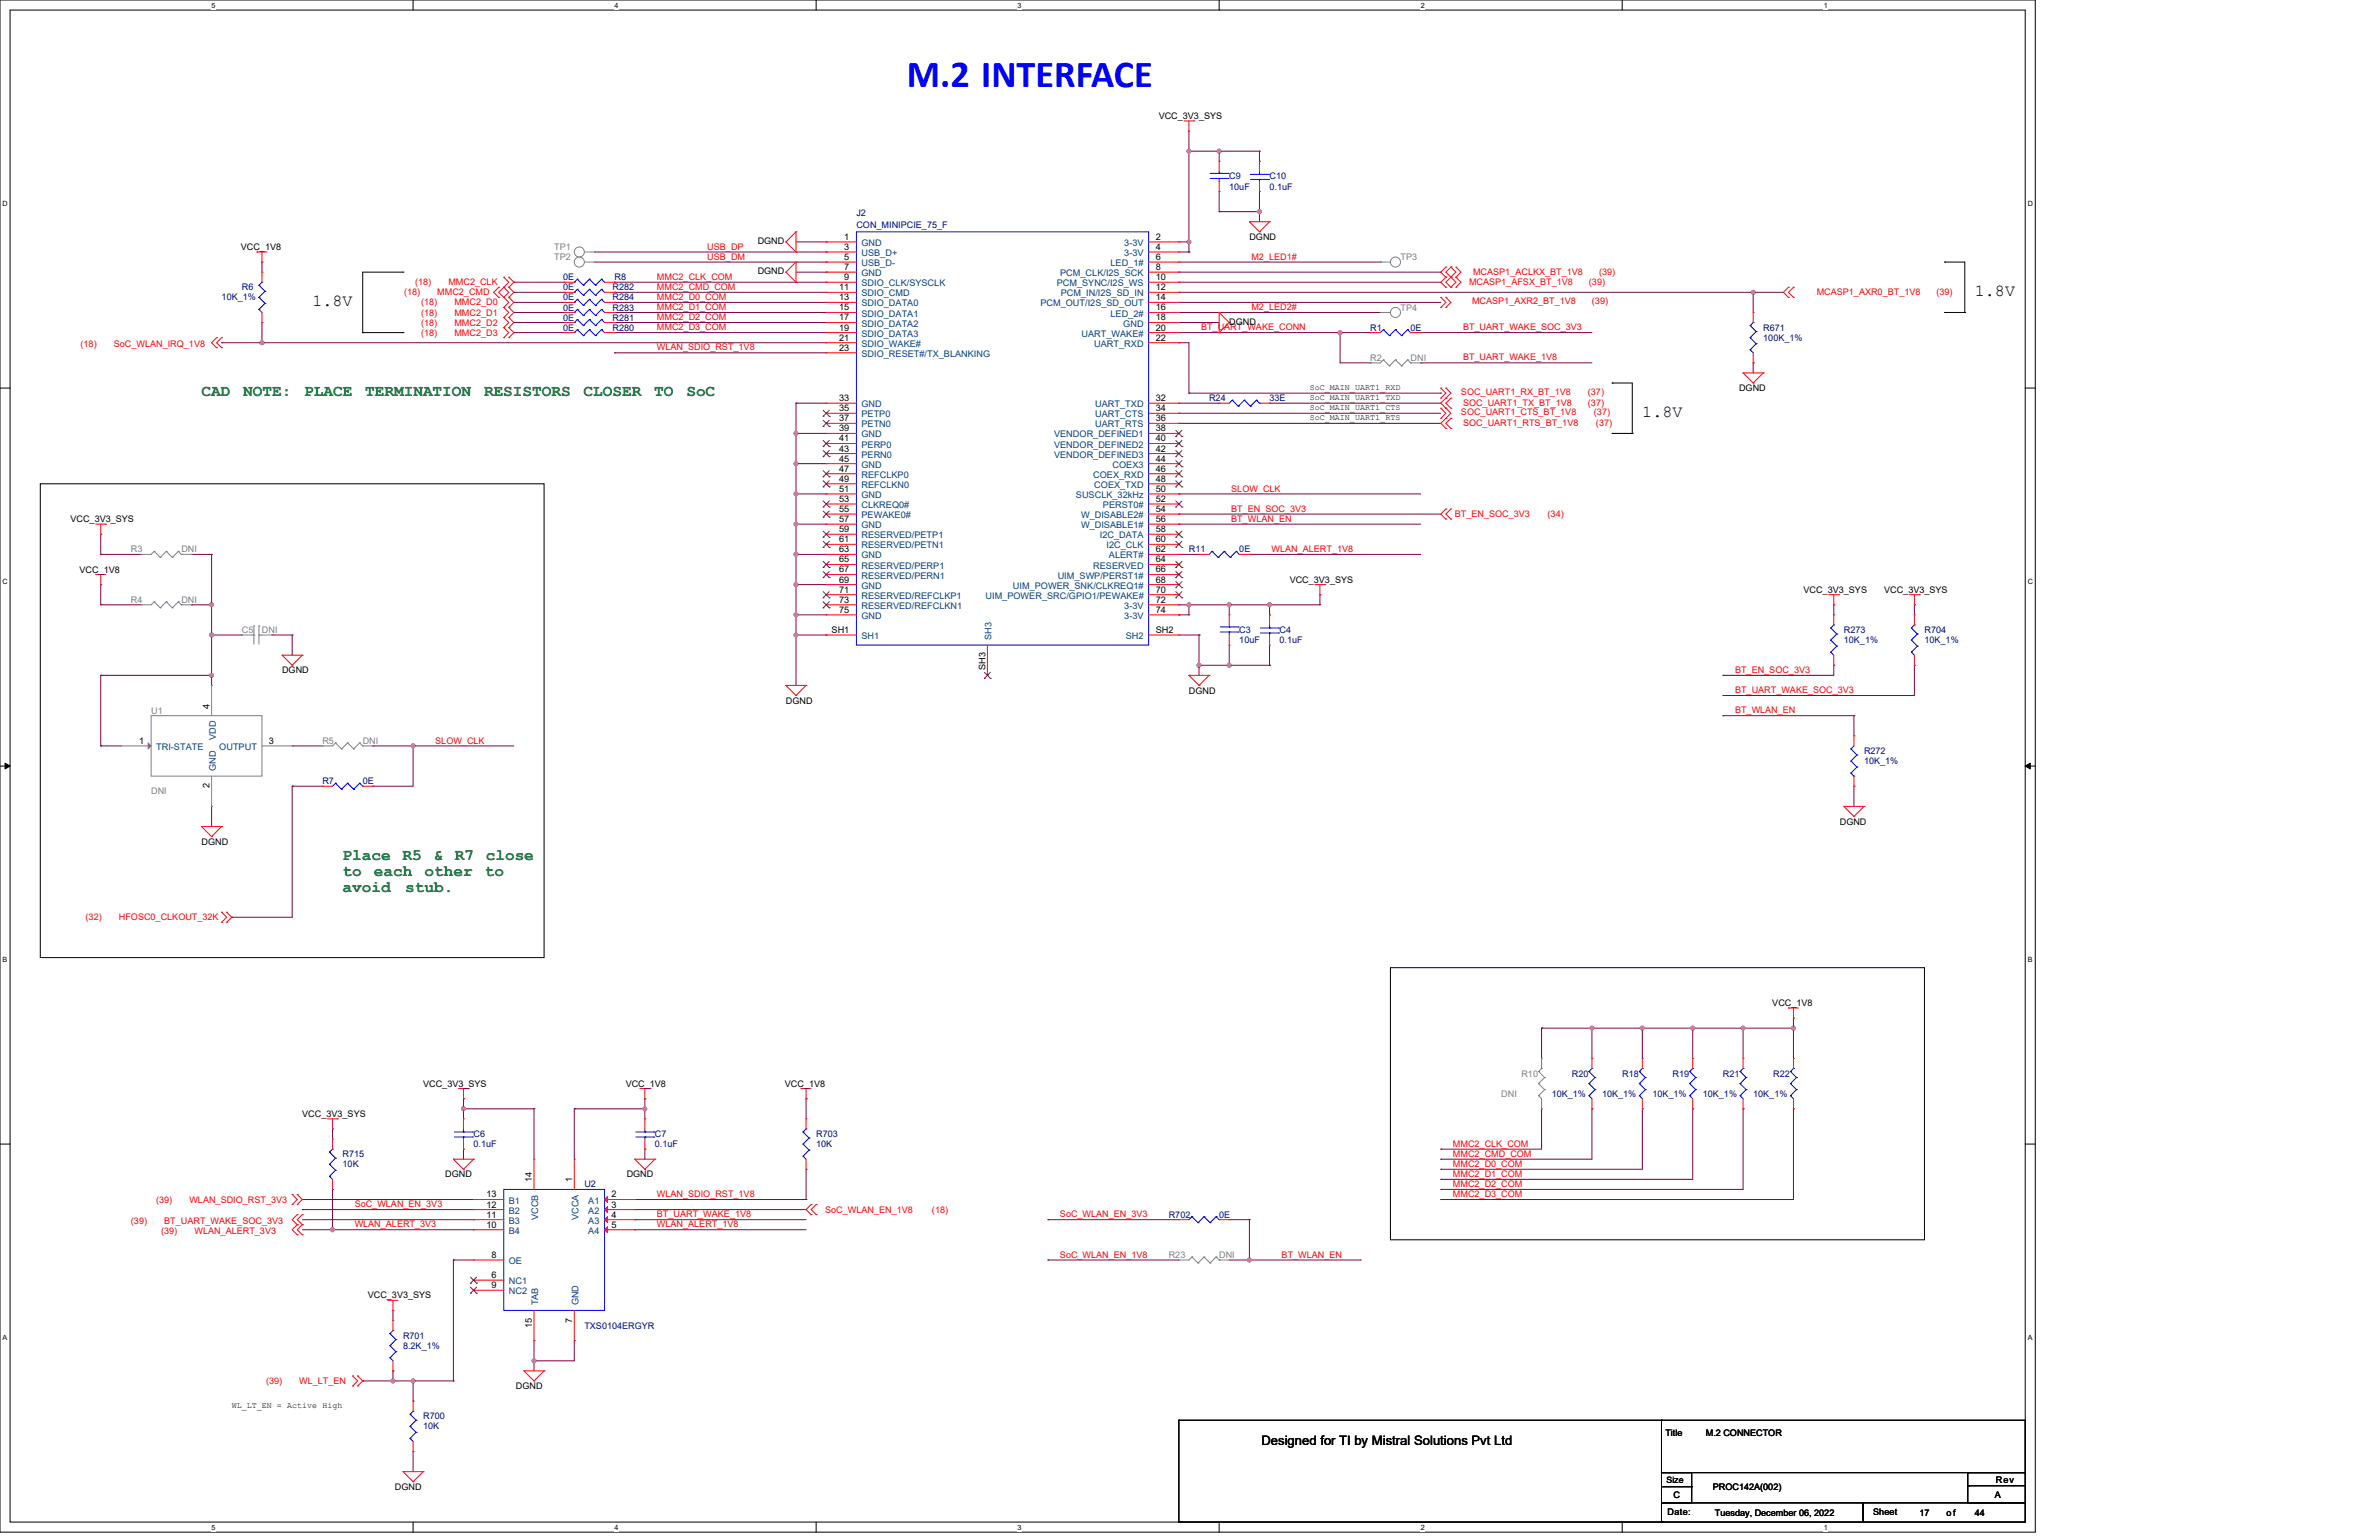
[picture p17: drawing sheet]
<svg xmlns="http://www.w3.org/2000/svg" width="432mm" height="279mm" viewBox="0 0 432 279" stroke-linecap="round" stroke-linejoin="round" font-family="sans-serif">
<defs><g id="words">
<text font-size="6.9" fill="#00f" x="164.6" y="15.8">M.2 INTERFACE</text>
<g font-size="3">
<text x="358.4" y="53.7">1.8V</text>
<text x="56.7" y="55.6">1.8V</text>
<text x="298.1" y="75.7">1.8V</text>
</g>
<g font-size="2.9" fill="#008000">
<text x="36.6" y="71.9">CAD</text>
<text x="44.1" y="71.9">NOTE:</text>
<text x="55.2" y="71.9">PLACE</text>
<text x="66.3" y="71.9">TERMINATION</text>
<text x="87.9" y="71.9">RESISTORS</text>
<text x="105.9" y="71.9">CLOSER</text>
<text x="118.8" y="71.9">TO</text>
<text x="124.6" y="71.9">SoC</text>
<text x="62.2" y="156.1">Place</text>
<text x="62.2" y="159">to</text>
<text x="62.2" y="161.9">avoid</text>
<text x="67.9" y="159">each</text>
<text x="73.1" y="156.1">R5</text>
<text x="73.5" y="161.9">stub.</text>
<text x="77.1" y="159">other</text>
<text x="78.7" y="156.1">&amp;</text>
<text x="82.5" y="156.1">R7</text>
<text x="88" y="159">to</text>
<text x="88.2" y="156.1">close</text>
</g>
<text font-size="2.4" x="229" y="262.2">Designed for TI by Mistral Solutions Pvt Ltd</text>
<g font-size="1.6">
<text x="210.3" y="21.6">VCC_3V3_SYS</text>
<text x="43.7" y="45.4">VCC_1V8</text>
<text x="137.5" y="44.3">DGND</text>
<text x="153.2" y="43.5">1</text>
<text x="153.2" y="45.3">3</text>
<text x="153.2" y="47.2">5</text>
<text x="209.8" y="43.5">2</text>
<text x="209.8" y="45.3">4</text>
<text x="209.8" y="47.2">6</text>
<text x="226.8" y="43.5">DGND</text>
<text x="137.5" y="49.8">DGND</text>
<text x="152.3" y="52.7">11</text>
<text x="153.2" y="49">7</text>
<text x="153.2" y="50.8">9</text>
<text x="209.8" y="49">8</text>
<text x="209.8" y="50.8">10</text>
<text x="209.8" y="52.7">12</text>
<text x="152.3" y="54.5">13</text>
<text x="152.3" y="56.3">15</text>
<text x="152.3" y="58.1">17</text>
<text x="152.3" y="60">19</text>
<text x="209.8" y="54.5">14</text>
<text x="209.8" y="56.3">16</text>
<text x="209.8" y="58.1">18</text>
<text x="209.8" y="60">20</text>
<text x="223.1" y="58.9">DGND</text>
<text x="152.3" y="61.8">21</text>
<text x="152.3" y="63.6">23</text>
<text x="209.8" y="61.8">22</text>
<text x="315.7" y="71">DGND</text>
<text x="152.3" y="72.8">33</text>
<text x="152.3" y="74.6">35</text>
<text x="152.3" y="76.4">37</text>
<text x="209.8" y="72.8">32</text>
<text x="209.8" y="74.6">34</text>
<text x="209.8" y="76.4">36</text>
<text x="152.3" y="78.3">39</text>
<text x="152.3" y="80.1">41</text>
<text x="152.3" y="81.9">43</text>
<text x="152.3" y="83.7">45</text>
<text x="209.8" y="78.3">38</text>
<text x="209.8" y="80.1">40</text>
<text x="209.8" y="81.9">42</text>
<text x="209.8" y="83.7">44</text>
<text x="152.3" y="85.6">47</text>
<text x="152.3" y="87.4">49</text>
<text x="152.3" y="89.2">51</text>
<text x="209.8" y="85.6">46</text>
<text x="209.8" y="87.4">48</text>
<text x="209.8" y="89.2">50</text>
<text x="12.8" y="94.7">VCC_3V3_SYS</text>
<text x="152.3" y="91.1">53</text>
<text x="152.3" y="92.9">55</text>
<text x="152.3" y="94.7">57</text>
<text x="209.8" y="91.1">52</text>
<text x="209.8" y="92.9">54</text>
<text x="209.8" y="94.7">56</text>
<text x="152.3" y="96.5">59</text>
<text x="152.3" y="98.4">61</text>
<text x="152.3" y="100.2">63</text>
<text x="209.8" y="96.5">58</text>
<text x="209.8" y="98.4">60</text>
<text x="209.8" y="100.2">62</text>
<text x="14.4" y="103.9">VCC_1V8</text>
<text x="152.3" y="102">65</text>
<text x="152.3" y="103.9">67</text>
<text x="152.3" y="105.7">69</text>
<text x="152.3" y="107.5">71</text>
<text x="209.8" y="102">64</text>
<text x="209.8" y="103.9">66</text>
<text x="209.8" y="105.7">68</text>
<text x="209.8" y="107.5">70</text>
<text x="234.1" y="105.7">VCC_3V3_SYS</text>
<text x="327.4" y="107.5">VCC_3V3_SYS</text>
<text x="342" y="107.5">VCC_3V3_SYS</text>
<text x="152.3" y="109.4">73</text>
<text x="152.3" y="111.2">75</text>
<text x="209.8" y="109.4">72</text>
<text x="209.8" y="111.2">74</text>
<text x="150.9" y="114.8">SH1</text>
<text x="209.8" y="114.8">SH2</text>
<text x="51.2" y="122.2">DGND</text>
<text x="178.8" y="121.6" transform="rotate(-90 178.8 121.6)">SH3</text>
<text x="215.8" y="125.8">DGND</text>
<text x="38" y="128.6" transform="rotate(-90 38 128.6)">4</text>
<text x="142.6" y="127.7">DGND</text>
<text x="25.2" y="135">1</text>
<text x="48.8" y="135">3</text>
<text x="38" y="143" transform="rotate(-90 38 143)">2</text>
<text x="333.9" y="149.6">DGND</text>
<text x="36.6" y="153.3">DGND</text>
<text x="321.7" y="182.5">VCC_1V8</text>
<text x="76.8" y="197.2">VCC_3V3_SYS</text>
<text x="113.6" y="197.2">VCC_1V8</text>
<text x="142.5" y="197.2">VCC_1V8</text>
<text x="54.9" y="202.6">VCC_3V3_SYS</text>
<text x="80.8" y="213.6">DGND</text>
<text x="96.5" y="214.5" transform="rotate(-90 96.5 214.5)">14</text>
<text x="103.9" y="214.5" transform="rotate(-90 103.9 214.5)">1</text>
<text x="113.7" y="213.6">DGND</text>
<text x="88.3" y="220.9">11</text>
<text x="88.3" y="219.1">12</text>
<text x="88.3" y="217.3">13</text>
<text x="111" y="217.3">2</text>
<text x="111" y="219.1">3</text>
<text x="111" y="220.9">4</text>
<text x="88.3" y="222.7">10</text>
<text x="111" y="222.7">5</text>
<text x="89.2" y="228.2">8</text>
<text x="89.2" y="233.7">9</text>
<text x="89.2" y="231.9">6</text>
<text x="66.8" y="235.6">VCC_3V3_SYS</text>
<text x="103.9" y="239.9" transform="rotate(-90 103.9 239.9)">7</text>
<text x="96.5" y="240.9" transform="rotate(-90 96.5 240.9)">15</text>
<text x="93.6" y="252">DGND</text>
<text x="302.3" y="260.6">Title</text>
<text x="309.6" y="260.6">M.2 CONNECTOR</text>
<text x="302.5" y="269">Size</text>
<text x="362.3" y="269">Rev</text>
<text x="71.7" y="270.3">DGND</text>
<text x="302.7" y="274.9">Date:</text>
<text x="303.8" y="271.8">C</text>
<text x="310.9" y="270.3">PROC142A(002)</text>
<text x="311.3" y="275.1">Tuesday, December 06, 2022</text>
<text x="340" y="274.9">Sheet</text>
<text x="348.4" y="275.1">17</text>
<text x="353.3" y="275.1">of</text>
<text x="358.4" y="275.1">44</text>
<text x="362.1" y="271.8">A</text>
</g>
<g font-size="1.6" fill="#000080">
<text x="223.1" y="32.6">C9</text>
<text x="223.1" y="34.4">10uF</text>
<text x="230.4" y="32.6">C10</text>
<text x="230.4" y="34.4">0.1uF</text>
<text x="155.4" y="39.1">J2</text>
<text x="155.4" y="41.3">CON_MINIPCIE_75_F</text>
<text x="43.9" y="52.7">R6</text>
<text x="102.2" y="50.8">0E</text>
<text x="102.2" y="52.7">0E</text>
<text x="111.2" y="52.7">R282</text>
<text x="111.6" y="50.8">R8</text>
<text x="40.2" y="54.5">10K_1%</text>
<text x="102.2" y="54.5">0E</text>
<text x="102.2" y="60">0E</text>
<text x="102.2" y="56.3">0E</text>
<text x="102.2" y="58.2">0E</text>
<text x="111.2" y="54.5">R284</text>
<text x="111.2" y="60">R280</text>
<text x="111.2" y="56.3">R283</text>
<text x="111.2" y="58.2">R281</text>
<text x="248.7" y="60">R1</text>
<text x="256" y="60">0E</text>
<text x="320" y="60">R671</text>
<text x="320" y="61.8">100K_1%</text>
<text x="219.5" y="72.8">R24</text>
<text x="230.4" y="72.8">33E</text>
<text x="215.8" y="100.2">R11</text>
<text x="224.9" y="100.2">0E</text>
<text x="224.9" y="114.9">C3</text>
<text x="224.9" y="116.7">10uF</text>
<text x="232.3" y="114.9">C4</text>
<text x="232.3" y="116.7">0.1uF</text>
<text x="334.7" y="114.9">R273</text>
<text x="334.7" y="116.7">10K_1%</text>
<text x="349.3" y="114.9">R704</text>
<text x="349.3" y="116.7">10K_1%</text>
<text x="338.3" y="136.8">R272</text>
<text x="58.5" y="142.3">R7</text>
<text x="65.8" y="142.3">0E</text>
<text x="338.3" y="138.6">10K_1%</text>
<text x="285.3" y="195.3">R20</text>
<text x="294.4" y="195.3">R18</text>
<text x="303.6" y="195.3">R19</text>
<text x="312.7" y="195.3">R21</text>
<text x="321.9" y="195.3">R22</text>
<text x="281.6" y="199">10K_1%</text>
<text x="290.8" y="199">10K_1%</text>
<text x="299.9" y="199">10K_1%</text>
<text x="309.1" y="199">10K_1%</text>
<text x="318.2" y="199">10K_1%</text>
<text x="62.2" y="210">R715</text>
<text x="86" y="206.3">C6</text>
<text x="86" y="208.1">0.1uF</text>
<text x="118.9" y="206.3">C7</text>
<text x="118.9" y="208.1">0.1uF</text>
<text x="148.1" y="206.3">R703</text>
<text x="148.1" y="208.1">10K</text>
<text x="62.2" y="211.8">10K</text>
<text x="106.1" y="215.4">U2</text>
<text x="212.1" y="220.9">R702</text>
<text x="221.3" y="220.9">0E</text>
<text x="73.2" y="242.9">R701</text>
<text x="73.2" y="244.7">8.2K_1%</text>
<text x="106.1" y="241">TXS0104ERGYR</text>
<text x="76.8" y="257.5">R700</text>
<text x="76.8" y="259.3">10K</text>
</g>
<g font-size="1.6" fill="#808080">
<text x="100.6" y="45.4">TP1</text>
<text x="100.6" y="47.2">TP2</text>
<text x="254.2" y="47.2">TP3</text>
<text x="254.2" y="56.3">TP4</text>
<text x="248.7" y="65.5">R2</text>
<text x="256" y="65.5">DNI</text>
<text x="23.8" y="100.2">R3</text>
<text x="32.9" y="100.2">DNI</text>
<text x="23.8" y="109.4">R4</text>
<text x="32.9" y="109.4">DNI</text>
<text x="43.9" y="114.9">C5</text>
<text x="47.5" y="114.9">DNI</text>
<text x="27.4" y="129.5">U1</text>
<text x="58.5" y="135">R5</text>
<text x="65.8" y="135">DNI</text>
<text x="27.4" y="144.1">DNI</text>
<text x="276.1" y="195.3">R10</text>
<text x="272.5" y="199">DNI</text>
<text x="212.1" y="228.2">R23</text>
<text x="221.3" y="228.2">DNI</text>
</g>
<g font-size="1.6" fill="#f00">
<text x="128.4" y="47.1">USB_DM</text>
<text x="128.4" y="45.3">USB_DP</text>
<text x="227.1" y="47.1">M2_LED1#</text>
<text x="73.3" y="53.6">(18)</text>
<text x="75.3" y="51.8">(18)</text>
<text x="79.4" y="53.6">MMC2_CMD</text>
<text x="81.4" y="51.8">MMC2_CLK</text>
<text x="119.2" y="50.8">MMC2_CLK_COM</text>
<text x="119.2" y="52.6">MMC2_CMD_COM</text>
<text x="266.6" y="51.8">MCASP1_AFSX_BT_1V8</text>
<text x="267.4" y="49.9">MCASP1_ACLKX_BT_1V8</text>
<text x="288.4" y="51.8">(39)</text>
<text x="290.2" y="49.9">(39)</text>
<text x="329.7" y="53.6">MCASP1_AXR0_BT_1V8</text>
<text x="351.5" y="53.6">(39)</text>
<text x="76.4" y="55.4">(18)</text>
<text x="76.4" y="57.2">(18)</text>
<text x="76.4" y="59.1">(18)</text>
<text x="82.5" y="55.4">MMC2_D0</text>
<text x="82.5" y="57.2">MMC2_D1</text>
<text x="82.5" y="59.1">MMC2_D2</text>
<text x="119.2" y="54.4">MMC2_D0_COM</text>
<text x="119.2" y="56.3">MMC2_D1_COM</text>
<text x="119.2" y="58.1">MMC2_D2_COM</text>
<text x="119.2" y="59.9">MMC2_D3_COM</text>
<text x="218" y="59.9">BT_UART_WAKE_CONN</text>
<text x="227.1" y="56.3">M2_LED2#</text>
<text x="265.5" y="59.9">BT_UART_WAKE_SOC_3V3</text>
<text x="267.2" y="55.2">MCASP1_AXR2_BT_1V8</text>
<text x="288.9" y="55.2">(39)</text>
<text x="14.6" y="62.9">(18)</text>
<text x="20.7" y="62.9">SoC_WLAN_IRQ_1V8</text>
<text x="76.4" y="60.9">(18)</text>
<text x="82.5" y="60.9">MMC2_D3</text>
<text x="119.2" y="63.6">WLAN_SDIO_RST_1V8</text>
<text x="265.5" y="65.4">BT_UART_WAKE_1V8</text>
<text x="265.2" y="71.7">SOC_UART1_RX_BT_1V8</text>
<text x="288.2" y="71.7">(37)</text>
<text x="265.2" y="75.4">SOC_UART1_CTS_BT_1V8</text>
<text x="265.5" y="77.4">SOC_UART1_RTS_BT_1V8</text>
<text x="265.5" y="73.7">SOC_UART1_TX_BT_1V8</text>
<text x="288.2" y="73.7">(37)</text>
<text x="289.3" y="75.4">(37)</text>
<text x="289.7" y="77.4">(37)</text>
<text x="223.5" y="89.2">SLOW_CLK</text>
<text x="223.5" y="92.8">BT_EN_SOC_3V3</text>
<text x="223.5" y="94.7">BT_WLAN_EN</text>
<text x="264.1" y="93.8">BT_EN_SOC_3V3</text>
<text x="280.9" y="93.8">(34)</text>
<text x="230.8" y="100.1">WLAN_ALERT_1V8</text>
<text x="314.9" y="122.1">BT_EN_SOC_3V3</text>
<text x="314.9" y="125.8">BT_UART_WAKE_SOC_3V3</text>
<text x="314.9" y="129.4">BT_WLAN_EN</text>
<text x="79" y="134.9">SLOW_CLK</text>
<text x="15.5" y="167">(32)</text>
<text x="21.6" y="167">HFOSC0_CLKOUT_32K</text>
<text x="263.7" y="209.9">MMC2_CMD_COM</text>
<text x="263.7" y="208">MMC2_CLK_COM</text>
<text x="263.7" y="211.7">MMC2_D0_COM</text>
<text x="263.7" y="213.5">MMC2_D1_COM</text>
<text x="263.7" y="215.4">MMC2_D2_COM</text>
<text x="28.3" y="218.2">(39)</text>
<text x="34.4" y="218.2">WLAN_SDIO_RST_3V3</text>
<text x="64.4" y="219">SoC_WLAN_EN_3V3</text>
<text x="119.2" y="217.2">WLAN_SDIO_RST_1V8</text>
<text x="119.2" y="220.8">BT_UART_WAKE_1V8</text>
<text x="149.8" y="220">SoC_WLAN_EN_1V8</text>
<text x="169.2" y="220">(18)</text>
<text x="192.4" y="220.8">SoC_WLAN_EN_3V3</text>
<text x="263.7" y="217.2">MMC2_D3_COM</text>
<text x="23.8" y="222">(39)</text>
<text x="29.3" y="223.9">(39)</text>
<text x="29.8" y="222">BT_UART_WAKE_SOC_3V3</text>
<text x="35.3" y="223.9">WLAN_ALERT_3V3</text>
<text x="64.4" y="222.7">WLAN_ALERT_3V3</text>
<text x="119.2" y="222.7">WLAN_ALERT_1V8</text>
<text x="192.4" y="228.2">SoC_WLAN_EN_1V8</text>
<text x="232.6" y="228.2">BT_WLAN_EN</text>
<text x="48.3" y="251.1">(39)</text>
<text x="54.3" y="251.1">WL_LT_EN</text>
</g>
<g font-size="1.6" fill="#004080">
<text x="156.4" y="44.6">GND</text>
<text x="156.4" y="46.5">USB_D+</text>
<text x="204.1" y="44.6">3-3V</text>
<text x="204.1" y="46.5">3-3V</text>
<text x="156.4" y="48.3">USB_D-</text>
<text x="156.4" y="50.1">GND</text>
<text x="156.4" y="51.9">SDIO_CLK/SYSCLK</text>
<text x="156.4" y="53.8">SDIO_CMD</text>
<text x="191.8" y="51.9">PCM_SYNC/I2S_WS</text>
<text x="192.4" y="50.1">PCM_CLK/I2S_SCK</text>
<text x="192.5" y="53.8">PCM_IN/I2S_SD_IN</text>
<text x="201.6" y="48.3">LED_1#</text>
<text x="156.4" y="55.6">SDIO_DATA0</text>
<text x="156.4" y="57.4">SDIO_DATA1</text>
<text x="156.4" y="59.3">SDIO_DATA2</text>
<text x="188.8" y="55.6">PCM_OUT/I2S_SD_OUT</text>
<text x="201.6" y="57.4">LED_2#</text>
<text x="203.9" y="59.3">GND</text>
<text x="156.4" y="61.1">SDIO_DATA3</text>
<text x="156.4" y="62.9">SDIO_WAKE#</text>
<text x="156.4" y="64.7">SDIO_RESET#/TX_BLANKING</text>
<text x="196.3" y="61.1">UART_WAKE#</text>
<text x="198.6" y="62.9">UART_RXD</text>
<text x="156.4" y="73.9">GND</text>
<text x="156.4" y="75.7">PETP0</text>
<text x="156.4" y="77.5">PETN0</text>
<text x="198.8" y="73.9">UART_TXD</text>
<text x="198.8" y="75.7">UART_CTS</text>
<text x="198.8" y="77.5">UART_RTS</text>
<text x="156.4" y="79.4">GND</text>
<text x="156.4" y="81.2">PERP0</text>
<text x="156.4" y="83">PERN0</text>
<text x="191.3" y="79.4">VENDOR_DEFINED1</text>
<text x="191.3" y="81.2">VENDOR_DEFINED2</text>
<text x="191.3" y="83">VENDOR_DEFINED3</text>
<text x="156.4" y="84.9">GND</text>
<text x="156.4" y="86.7">REFCLKP0</text>
<text x="156.4" y="88.5">REFCLKN0</text>
<text x="198.4" y="86.7">COEX_RXD</text>
<text x="198.6" y="88.5">COEX_TXD</text>
<text x="201.9" y="84.9">COEX3</text>
<text x="156.4" y="90.4">GND</text>
<text x="156.4" y="92.2">CLKREQ0#</text>
<text x="156.4" y="94">PEWAKE0#</text>
<text x="156.4" y="95.8">GND</text>
<text x="195.3" y="90.4">SUSCLK_32kHz</text>
<text x="196.2" y="94">W_DISABLE2#</text>
<text x="196.2" y="95.8">W_DISABLE1#</text>
<text x="200.2" y="92.2">PERST0#</text>
<text x="156.4" y="97.7">RESERVED/PETP1</text>
<text x="156.4" y="99.5">RESERVED/PETN1</text>
<text x="156.4" y="101.3">GND</text>
<text x="199.6" y="97.7">I2C_DATA</text>
<text x="200.8" y="99.5">I2C_CLK</text>
<text x="201.3" y="101.3">ALERT#</text>
<text x="156.4" y="103.2">RESERVED/PERP1</text>
<text x="156.4" y="105">RESERVED/PERN1</text>
<text x="156.4" y="106.8">GND</text>
<text x="183.9" y="106.8">UIM_POWER_SNK/CLKREQ1#</text>
<text x="192" y="105">UIM_SWP/PERST1#</text>
<text x="198.4" y="103.2">RESERVED</text>
<text x="156.4" y="108.6">RESERVED/REFCLKP1</text>
<text x="156.4" y="110.5">RESERVED/REFCLKN1</text>
<text x="156.4" y="112.3">GND</text>
<text x="178.9" y="108.6">UIM_POWER_SRC/GPIO1/PEWAKE#</text>
<text x="204.1" y="110.5">3-3V</text>
<text x="204.1" y="112.3">3-3V</text>
<text x="156.4" y="116">SH1</text>
<text x="180" y="116.1" transform="rotate(-90 180 116.1)">SH3</text>
<text x="204.3" y="116">SH2</text>
<text x="28.3" y="136.1">TRI-STATE</text>
<text x="39.2" y="134.3" transform="rotate(-90 39.2 134.3)">VDD</text>
<text x="39.8" y="136.1">OUTPUT</text>
<text x="39.2" y="139.9" transform="rotate(-90 39.2 139.9)">GND</text>
<text x="92.4" y="220.2">B2</text>
<text x="92.4" y="218.4">B1</text>
<text x="97.7" y="221.3" transform="rotate(-90 97.7 221.3)">VCCB</text>
<text x="105" y="221.3" transform="rotate(-90 105 221.3)">VCCA</text>
<text x="106.8" y="218.4">A1</text>
<text x="106.8" y="220.2">A2</text>
<text x="92.4" y="223.9">B4</text>
<text x="92.4" y="222">B3</text>
<text x="106.8" y="222">A3</text>
<text x="106.8" y="223.9">A4</text>
<text x="92.4" y="229.3">OE</text>
<text x="92.4" y="233">NC1</text>
<text x="92.4" y="234.8">NC2</text>
<text x="97.7" y="236.8" transform="rotate(-90 97.7 236.8)">TAB</text>
<text x="105" y="236.8" transform="rotate(-90 105 236.8)">GND</text>
</g>
<g font-size="1.5">
<text x="237.7" y="70.7">SoC_MAIN_UART1_RXD</text>
<text x="237.7" y="72.5">SoC_MAIN_UART1_TXD</text>
<text x="237.7" y="74.4">SoC_MAIN_UART1_CTS</text>
<text x="237.7" y="76.2">SoC_MAIN_UART1_RTS</text>
<text x="42.1" y="255.4">WL_LT_EN = Active High</text>
</g>
<g font-size="1.3">
<text x="38.4" y="1.4">5</text>
<text x="111.6" y="1.4">4</text>
<text x="184.7" y="1.4">3</text>
<text x="257.9" y="1.4">2</text>
<text x="331" y="1.4">1</text>
<text x=".5" y="37.3">D</text>
<text x="368" y="37.3">D</text>
<text x=".5" y="105.9">C</text>
<text x="368" y="105.9">C</text>
<text x=".5" y="174.4">B</text>
<text x="368" y="174.4">B</text>
<text x=".5" y="243">A</text>
<text x="368" y="243">A</text>
<text x="38.4" y="277.5">5</text>
<text x="111.6" y="277.5">4</text>
<text x="184.7" y="277.5">3</text>
<text x="257.9" y="277.5">2</text>
<text x="331" y="277.5">1</text>
</g>
</g></defs>
<path d="M0 0h369.4v278h-369.4zM1.8 1.8h365.8v274.3h-365.8z" fill="none" stroke="#000" stroke-width=".18"/>
<g fill="#fff">
<path d="M38.4 .2h.7v1.4h-.7z"/>
<path d="M38.4 276.3h.7v1.5h-.7z"/>
</g>
<path d="M75 0v1.8M75 276.1v1.9" fill="none" stroke="#000" stroke-width=".18"/>
<g fill="#fff">
<path d="M111.6 .2h.7v1.4h-.7z"/>
<path d="M111.6 276.3h.7v1.5h-.7z"/>
</g>
<path d="M148.1 0v1.8M148.1 276.1v1.9" fill="none" stroke="#000" stroke-width=".18"/>
<g fill="#fff">
<path d="M184.7 .2h.7v1.4h-.7z"/>
<path d="M184.7 276.3h.7v1.5h-.7z"/>
</g>
<path d="M221.3 0v1.8M221.3 276.1v1.9" fill="none" stroke="#000" stroke-width=".18"/>
<g fill="#fff">
<path d="M257.9 .2h.7v1.4h-.7z"/>
<path d="M257.9 276.3h.7v1.5h-.7z"/>
</g>
<path d="M294.4 0v1.8M294.4 276.1v1.9" fill="none" stroke="#000" stroke-width=".18"/>
<g fill="#fff">
<path d="M331 .2h.7v1.4h-.7z"/>
<path d="M331 276.3h.7v1.5h-.7z"/>
<path d="M.5 36.1h.9v1.5h-.9z"/>
<path d="M368 36.1h1v1.5h-1z"/>
<path d="M.5 104.7h.9v1.5h-.9z"/>
<path d="M368 104.7h1v1.5h-1z"/>
</g>
<path d="M0 70.4h1.8M367.6 70.4h1.8" fill="none" stroke="#000" stroke-width=".18"/>
<g fill="#fff">
<path d="M.5 173.3h.8v1.4h-.8z"/>
<path d="M368 173.3h.9v1.4h-.9z"/>
</g>
<path d="M0 139h1.8M.9 138.5l.9 .5-.9 .5zM367.6 139l.9-.5v1zM367.6 139h1.8" fill="none" stroke="#000" stroke-width=".18"/>
<path d="M.9 138.5l.9 .5-.9 .5zM367.6 139l.9-.5v1z" fill="#000"/>
<g fill="#fff">
<path d="M.5 241.9h.8v1.4h-.8z"/>
<path d="M368 241.9h.9v1.4h-.9z"/>
</g>
<g fill="none" stroke="#000" stroke-width=".18">
<path d="M73.2 49.4h.1M73.2 49.4h-7.4v10.9M353 47.5h.1M353 56.7h.1M353 47.5h3.6v9.2M353 56.7h3.6M356.6 56.7h.1M65.8 60.3h.1M65.8 60.3h7.4M73.2 60.3h.1M292.6 69.5h.1M292.6 78.6h.1"/>
<path d="M292.6 69.5h3.7v9.1M292.6 78.6h3.7M296.3 78.6h.1M7.3 87.8h91.5v85.9h-91.5zM252.4 175.6h96.9v49.3h-96.9zM0 207.6h1.8M367.6 207.6h1.8"/>
</g>
<path d="M38.4 115.2h.1M38.4 115.2h5.5M53 115.2h.1M53 115.2v3.7" fill="none" stroke="#800040" stroke-width=".18"/>
<circle cx="38.4" cy="115.2" r=".36" fill="#f0f"/>
<circle cx="38.4" cy="115.2" r=".36" fill="none" stroke="#f0f" stroke-width=".18"/>
<path d="M18.3 122.5h.1M18.3 122.5v12.8M18.3 122.5h20.1M38.4 146.3h.1M38.4 146.3v3.7" fill="none" stroke="#800040" stroke-width=".18"/>
<circle cx="38.4" cy="122.5" r=".36" fill="#f0f"/>
<circle cx="38.4" cy="122.5" r=".36" fill="none" stroke="#f0f" stroke-width=".18"/>
<g fill="none" stroke="#800040" stroke-width=".18">
<path d="M38.4 115.2h.1M38.4 109.7h.1M38.4 109.7v14.7M18.3 135.3h.1M18.3 135.3h3.6M38.4 122.5h.1M53 135.3h.1M53 135.3h5.5M67.7 135.3h.1M67.7 135.3h7.3M279.8 186.5h.1M279.8 186.5v5.5"/>
<path d="M279.8 186.5h9.1M316.4 186.5h.1M316.4 186.5h9.1M316.4 186.5v5.5M325.5 186.5h.1M325.5 186.5v5.5M261.5 210.3h.1M261.5 208.5h.1M261.5 212.1h.1M261.5 214h.1M261.5 215.8h.1M261.5 217.6h.1"/>
<path d="M261.5 210.3h27.4M261.5 208.5h18.3M261.5 212.1h36.6M261.5 214h45.7M261.5 215.8h54.9M261.5 217.6h64"/>
</g>
<circle cx="325.5" cy="186.5" r=".36" fill="#f0f"/>
<circle cx="325.5" cy="186.5" r=".36" fill="none" stroke="#f0f" stroke-width=".18"/>
<circle cx="316.4" cy="186.5" r=".36" fill="#f0f"/>
<circle cx="316.4" cy="186.5" r=".36" fill="none" stroke="#f0f" stroke-width=".18"/>
<path d="M298.1 186.5h.1M298.1 186.5h18.3M298.1 186.5v5.5M307.2 186.5h.1M307.2 186.5v5.5" fill="none" stroke="#800040" stroke-width=".18"/>
<circle cx="307.2" cy="186.5" r=".36" fill="#f0f"/>
<circle cx="307.2" cy="186.5" r=".36" fill="none" stroke="#f0f" stroke-width=".18"/>
<circle cx="298.1" cy="186.5" r=".36" fill="#f0f"/>
<circle cx="298.1" cy="186.5" r=".36" fill="none" stroke="#f0f" stroke-width=".18"/>
<path d="M288.9 186.5h.1M288.9 186.5v5.5" fill="none" stroke="#800040" stroke-width=".18"/>
<circle cx="288.9" cy="186.5" r=".36" fill="#f0f"/>
<circle cx="288.9" cy="186.5" r=".36" fill="none" stroke="#f0f" stroke-width=".18"/>
<g fill="none" stroke="#800040" stroke-width=".18">
<path d="M214 53h.1M214 53h104.2M288.9 186.5h.1M288.9 186.5h9.2M325.5 184.7h.1M325.5 184.7v1.8M279.8 201.2h.1M279.8 201.2v7.3M288.9 201.2h.1M288.9 201.2v9.1M298.1 201.2h.1M298.1 201.2v10.9"/>
<path d="M307.2 201.2h.1M307.2 201.2v12.8M316.4 201.2h.1M316.4 201.2v14.6M325.5 201.2h.1M325.5 201.2v16.4"/>
</g>
<circle cx="318.2" cy="53" r=".36" fill="#f0f"/>
<circle cx="318.2" cy="53" r=".36" fill="none" stroke="#f0f" stroke-width=".18"/>
<g fill="none" stroke="#800040" stroke-width=".18">
<path d="M215.8 27.4h5.5M221.3 27.4h.1M107.9 47.5h42.1M107.9 45.7h42.1M144.5 43.9h5.5M144.5 49.4h5.5M150 47.5h.1M150 45.7h.1M150 43.9h.1M150 49.4h.1M214 54.9h.1M214 54.9h47.5"/>
<path d="M318.2 53h.1M318.2 53v3.7M318.2 53h5.5M214 62.2h.1M214 76.8h.1M214 62.2h1.8M214 76.8h47.5M318.2 65.8h.1M318.2 65.8v1.9M312.7 129.8h.1M312.7 129.8h23.8M336.5 129.8h.1"/>
<path d="M336.5 129.8v3.7M336.5 142.6h.1M336.5 142.6v3.7"/>
</g>
<circle cx="221.3" cy="27.4" r=".36" fill="#f0f"/>
<circle cx="221.3" cy="27.4" r=".36" fill="none" stroke="#f0f" stroke-width=".18"/>
<path d="M215.8 27.4v16.5M228.6 29.3h.1M228.6 27.4v1.9M215.8 43.9h.1" fill="none" stroke="#800040" stroke-width=".18"/>
<circle cx="215.8" cy="27.4" r=".36" fill="#f0f"/>
<circle cx="215.8" cy="27.4" r=".36" fill="none" stroke="#f0f" stroke-width=".18"/>
<circle cx="215.8" cy="43.9" r=".36" fill="#f0f"/>
<circle cx="215.8" cy="43.9" r=".36" fill="none" stroke="#f0f" stroke-width=".18"/>
<path d="M221.3 27.4h.1M221.3 38.4h.1M221.3 27.4v1.9M221.3 34.7v3.7M221.3 27.4h7.3M221.3 38.4h7.3M228.6 27.4h.1M228.6 38.4h.1M228.6 34.7h.1M228.6 34.7v5.5" fill="none" stroke="#800040" stroke-width=".18"/>
<circle cx="228.6" cy="38.4" r=".36" fill="#f0f"/>
<circle cx="228.6" cy="38.4" r=".36" fill="none" stroke="#f0f" stroke-width=".18"/>
<g fill="none" stroke="#800040" stroke-width=".18">
<path d="M215.8 27.4h.1M215.8 23.8v3.6M214 58.5h.1M214 43.9h1.8M214 45.7h1.8M214 58.5h7.3M214 47.5h36.5M214 56.7h36.5M215.8 43.9h.1M215.8 45.7h.1M215.8 43.9v1.8M250.5 47.5h.1"/>
<path d="M250.5 56.7h.1M215.8 109.7h7.3M223.1 109.7h.1M223.1 109.7v1.9M230.4 111.6h.1M230.4 109.7v1.9M239.6 107.9h.1M239.6 107.9v1.8"/>
</g>
<circle cx="223.1" cy="109.7" r=".36" fill="#f0f"/>
<circle cx="223.1" cy="109.7" r=".36" fill="none" stroke="#f0f" stroke-width=".18"/>
<path d="M223.1 109.7h7.3M223.1 117v3.7M230.4 109.7h.1M230.4 117v3.7M217.6 120.7h5.5M223.1 120.7h.1M230.4 120.7h.1" fill="none" stroke="#800040" stroke-width=".18"/>
<circle cx="223.1" cy="120.7" r=".36" fill="#f0f"/>
<circle cx="223.1" cy="120.7" r=".36" fill="none" stroke="#f0f" stroke-width=".18"/>
<path d="M230.4 109.7h9.2M239.6 109.7h.1" fill="none" stroke="#800040" stroke-width=".18"/>
<circle cx="230.4" cy="109.7" r=".36" fill="#f0f"/>
<circle cx="230.4" cy="109.7" r=".36" fill="none" stroke="#f0f" stroke-width=".18"/>
<path d="M214 111.6h.1M214 111.6h1.8M214 109.7h1.8M215.8 109.7h.1" fill="none" stroke="#800040" stroke-width=".18"/>
<circle cx="215.8" cy="109.7" r=".36" fill="#f0f"/>
<circle cx="215.8" cy="109.7" r=".36" fill="none" stroke="#f0f" stroke-width=".18"/>
<path d="M214 115.2h3.6M215.8 111.6h.1M215.8 109.7v1.9M217.6 115.2h.1M217.6 115.2v5.5" fill="none" stroke="#800040" stroke-width=".18"/>
<circle cx="217.6" cy="120.7" r=".36" fill="#f0f"/>
<circle cx="217.6" cy="120.7" r=".36" fill="none" stroke="#f0f" stroke-width=".18"/>
<path d="M150 115.2h.1M150 115.2h-5.5v9.2M144.5 124.4h.1M217.6 120.7h.1M217.6 120.7v1.8M223.1 120.7h7.3M230.4 120.7h.1" fill="none" stroke="#800040" stroke-width=".18"/>
<circle cx="144.5" cy="115.2" r=".36" fill="#f0f"/>
<circle cx="144.5" cy="115.2" r=".36" fill="none" stroke="#f0f" stroke-width=".18"/>
<path d="M144.5 73.2h.1M144.5 73.2v5.4M144.5 89.6h.1M144.5 95.1h.1M144.5 89.6h5.5M144.5 89.6v5.5M144.5 100.6h.1M144.5 100.6v5.5" fill="none" stroke="#800040" stroke-width=".18"/>
<circle cx="144.5" cy="106.1" r=".36" fill="#f0f"/>
<circle cx="144.5" cy="106.1" r=".36" fill="none" stroke="#f0f" stroke-width=".18"/>
<circle cx="144.5" cy="100.6" r=".36" fill="#f0f"/>
<circle cx="144.5" cy="100.6" r=".36" fill="none" stroke="#f0f" stroke-width=".18"/>
<path d="M144.5 73.2h.1M144.5 78.6h.1M144.5 73.2h5.5M144.5 78.6h5.5M144.5 78.6v5.5" fill="none" stroke="#800040" stroke-width=".18"/>
<circle cx="144.5" cy="78.6" r=".36" fill="#f0f"/>
<circle cx="144.5" cy="78.6" r=".36" fill="none" stroke="#f0f" stroke-width=".18"/>
<path d="M144.5 84.1h.1M144.5 89.6h.1M144.5 84.1h5.5M144.5 84.1v5.5" fill="none" stroke="#800040" stroke-width=".18"/>
<circle cx="144.5" cy="84.1" r=".36" fill="#f0f"/>
<circle cx="144.5" cy="84.1" r=".36" fill="none" stroke="#f0f" stroke-width=".18"/>
<circle cx="144.5" cy="89.6" r=".36" fill="#f0f"/>
<circle cx="144.5" cy="89.6" r=".36" fill="none" stroke="#f0f" stroke-width=".18"/>
<path d="M144.5 95.1h.1M144.5 95.1h5.5M144.5 95.1v5.5" fill="none" stroke="#800040" stroke-width=".18"/>
<circle cx="144.5" cy="95.1" r=".36" fill="#f0f"/>
<circle cx="144.5" cy="95.1" r=".36" fill="none" stroke="#f0f" stroke-width=".18"/>
<path d="M144.5 100.6h.1M144.5 106.1h.1M144.5 100.6h5.5M144.5 106.1v5.5" fill="none" stroke="#800040" stroke-width=".18"/>
<circle cx="144.5" cy="111.6" r=".36" fill="#f0f"/>
<circle cx="144.5" cy="111.6" r=".36" fill="none" stroke="#f0f" stroke-width=".18"/>
<g fill="none" stroke="#800040" stroke-width=".18">
<path d="M47.5 47.5h.1M47.5 58.5h.1M47.5 47.5v1.9M47.5 58.5v3.7M93.3 54.9h.1M93.3 56.7h.1M93.3 58.5h.1M93.3 51.2h.1M93.3 53h.1M93.3 54.9h9.1M93.3 56.7h9.1M93.3 58.5h9.1"/>
<path d="M93.3 51.2h9.1M93.3 53h9.1M111.6 54.9h.1M111.6 56.7h.1M111.6 58.5h.1M111.6 51.2h.1M111.6 53h.1M111.6 54.9h38.4M111.6 56.7h38.4M111.6 58.5h38.4M111.6 51.2h38.4M111.6 53h38.4"/>
<path d="M47.5 62.2h.1M47.5 62.2h102.5M93.3 60.3h.1M93.3 60.3h9.1M111.6 60.3h.1M111.6 60.3h38.4M144.5 106.1h.1M144.5 111.6h.1M144.5 115.2h.1M144.5 106.1h5.5M144.5 111.6h5.5M144.5 111.6v3.6"/>
</g>
<circle cx="47.5" cy="62.2" r=".36" fill="#f0f"/>
<circle cx="47.5" cy="62.2" r=".36" fill="none" stroke="#f0f" stroke-width=".18"/>
<path d="M214 49.4h.1M214 51.2h.1M214 49.4h47.5M214 51.2h47.5M40.2 62.2h.1M40.2 62.2h7.3M214 60.3h29.2M243.2 60.3h.1M257.9 60.3h.1M257.9 65.8h.1M257.9 60.3h31M257.9 65.8h31" fill="none" stroke="#800040" stroke-width=".18"/>
<circle cx="243.2" cy="60.3" r=".36" fill="#f0f"/>
<circle cx="243.2" cy="60.3" r=".36" fill="none" stroke="#f0f" stroke-width=".18"/>
<g fill="none" stroke="#800040" stroke-width=".18">
<path d="M214 73.2h.1M214 75h.1M214 73.2h7.3M214 75h47.5M230.4 73.2h.1M230.4 73.2h31.1M243.2 60.3h.1M243.2 60.3v5.5h5.5M243.2 60.3h5.5M248.7 60.3h.1M248.7 65.8h.1M214 89.6h.1"/>
<path d="M214 93.3h.1M214 89.6h43.9M214 93.3h47.5M38.4 100.6h.1M38.4 100.6v9.1M332.8 109.7h.1M332.8 109.7v1.9M312.7 122.5h.1M332.8 120.7h.1M332.8 120.7v1.8h-20.1M42.1 166.4h.1M42.1 166.4h10.9"/>
</g>
<circle cx="38.4" cy="109.7" r=".36" fill="#f0f"/>
<circle cx="38.4" cy="109.7" r=".36" fill="none" stroke="#f0f" stroke-width=".18"/>
<g fill="none" stroke="#800040" stroke-width=".18">
<path d="M18.3 96.9h.1M18.3 96.9v3.7M18.3 100.6h.1M18.3 106.1h.1M18.3 109.7h.1M18.3 106.1v3.6M18.3 100.6h7.3M18.3 109.7h7.3M34.7 100.6h.1M34.7 109.7h.1M34.7 100.6h3.7M34.7 109.7h3.7"/>
<path d="M49.4 115.2h.1M49.4 115.2h3.6M75 135.3h.1M75 135.3v7.3h-7.3M53 142.6h.1M53 142.6v23.8M53 142.6h5.5M67.7 142.6h.1"/>
</g>
<circle cx="75" cy="135.3" r=".36" fill="#f0f"/>
<circle cx="75" cy="135.3" r=".36" fill="none" stroke="#f0f" stroke-width=".18"/>
<path d="M75 135.3h.1M75 135.3h18.3M65.8 250.5h.1M65.8 250.5h5.5M96.9 246.9h.1M96.9 246.9v1.8M104.2 243.2h.1M104.2 243.2v3.7h-7.3M75 263.3h.1M75 263.3v3.7" fill="none" stroke="#800040" stroke-width=".18"/>
<circle cx="71.3" cy="250.5" r=".36" fill="#f0f"/>
<circle cx="71.3" cy="250.5" r=".36" fill="none" stroke="#f0f" stroke-width=".18"/>
<path d="M71.3 237.7h.1M71.3 237.7v1.9M71.3 248.7h.1M71.3 248.7v1.8M96.9 243.2h.1M96.9 243.2v3.7" fill="none" stroke="#800040" stroke-width=".18"/>
<circle cx="96.9" cy="246.9" r=".36" fill="#f0f"/>
<circle cx="96.9" cy="246.9" r=".36" fill="none" stroke="#f0f" stroke-width=".18"/>
<path d="M117 199.3h.1M117 199.3v1.9h-12.8M104.2 201.2h.1M82.3 228.6h.1M82.3 228.6v21.9M82.3 228.6h3.7" fill="none" stroke="#800040" stroke-width=".18"/>
<circle cx="117" cy="201.2" r=".36" fill="#f0f"/>
<circle cx="117" cy="201.2" r=".36" fill="none" stroke="#f0f" stroke-width=".18"/>
<path d="M84.1 201.2h.1M84.1 201.2h12.8" fill="none" stroke="#800040" stroke-width=".18"/>
<circle cx="84.1" cy="201.2" r=".36" fill="#f0f"/>
<circle cx="84.1" cy="201.2" r=".36" fill="none" stroke="#f0f" stroke-width=".18"/>
<g fill="none" stroke="#800040" stroke-width=".18">
<path d="M111.6 64h.1M111.6 64h38.4M214 95.1h.1M214 95.1h43.9M214 100.6h3.6M217.6 100.6h.1M226.8 100.6h.1M226.8 100.6h31.1M84.1 199.3h.1M84.1 199.3v3.7M146.3 199.3h.1M146.3 199.3v3.7"/>
<path d="M54.9 219.5h.1M54.9 217.6h.1M54.9 217.6h31.1M54.9 219.5h31.1M84.1 201.2h.1M84.1 208.5h.1M84.1 208.5v1.8M96.9 201.2h.1M96.9 201.2v9.1M104.2 201.2h.1M104.2 201.2v9.1M115.2 219.5h.1"/>
<path d="M115.2 217.6h31.1M115.2 219.5h31.1M117 201.2h.1M117 208.5h.1M117 201.2v1.8M117 208.5v1.8M146.3 217.6h.1M146.3 212.1h.1M146.3 212.1v5.5M54.9 223.1h5.4M60.3 223.1h.1M115.2 223.1h.1"/>
<path d="M115.2 223.1h31.1M190.2 228.6h.1M190.2 221.3h.1M190.2 228.6h23.8M190.2 221.3h23.8M223.1 228.6h23.8M223.1 221.3h3.7M226.8 228.6h.1M226.8 221.3h.1M226.8 221.3v7.3M246.9 228.6h.1"/>
</g>
<circle cx="226.8" cy="228.6" r=".36" fill="#f0f"/>
<circle cx="226.8" cy="228.6" r=".36" fill="none" stroke="#f0f" stroke-width=".18"/>
<path d="M347.5 109.7h.1M347.5 109.7v1.9M312.7 126.2h.1M347.5 120.7h.1M347.5 120.7v5.5h-34.8M54.9 221.3h31.1M86 221.3h.1M115.2 221.3h.1M115.2 221.3h31.1M71.3 250.5h3.7M75 250.5h.1" fill="none" stroke="#800040" stroke-width=".18"/>
<circle cx="75" cy="250.5" r=".36" fill="#f0f"/>
<circle cx="75" cy="250.5" r=".36" fill="none" stroke="#f0f" stroke-width=".18"/>
<path d="M60.3 204.8h.1M60.3 215.8h.1M60.3 204.8v1.9M60.3 215.8v7.3h25.7M86 223.1h.1M75 254.2h.1M82.3 250.5h.1M82.3 250.5h-7.3v3.7" fill="none" stroke="#800040" stroke-width=".18"/>
<circle cx="60.3" cy="223.1" r=".36" fill="#f0f"/>
<circle cx="60.3" cy="223.1" r=".36" fill="none" stroke="#f0f" stroke-width=".18"/>
<path d="M215.8 71.3h.1M215.8 62.2v9.1M215.8 71.3h45.7M261.5 71.3h.1" fill="none" stroke="#800040" stroke-width=".18"/>
<g fill="none" stroke="#f00" stroke-width=".18">
<path d="M214.9 21.9h1.8M215.8 23.8h.1M215.8 21.9v1.9M216.7 21.9h.1M221.3 29.3h.1M221.3 34.7h.1M221.3 29.3v1.8M221.3 32.9v1.8M46.6 45.7h.1M46.6 45.7h1.9M47.5 47.5h.1M47.5 45.7v1.8"/>
<path d="M90.5 52.1h.1M90.5 53.9h.1M90.5 52.1l-.9 .9 .9 .9M91.4 55.8h.1M91.4 53.9h.1M91.4 57.6h.1M91.4 59.4h.1M91.4 52.1h.1M91.4 50.3h.1M91.4 53.9l1 1-1 .9M91.4 55.8l1 .9-1 .9M91.4 57.6l1 .9-1 .9"/>
<path d="M91.4 59.4l1 .9-1 1M91.4 52.1l1 .9-1 .9M91.4 52.1l-.9 .9 .9 .9M91.4 50.3l1 .9-1 .9M92.4 53.9h.1M92.4 55.8h.1M92.4 57.6h.1M92.4 59.4h.1M92.4 52.1h.1M92.4 50.3h.1M92.4 53.9l.9 1-.9 .9M92.4 55.8l.9 .9-.9 .9"/>
<path d="M92.4 57.6l.9 .9-.9 .9M92.4 59.4l.9 .9-.9 1M92.4 52.1l.9 .9-.9 .9M92.4 50.3l.9 .9-.9 .9M102.4 54.9h.1M102.4 53h.1M102.4 54.9h1.8M102.4 53h1.8M109.7 54.9h1.9M109.7 53h1.9M111.6 54.9h.1M111.6 53h.1"/>
<path d="M142.6 43.9h.1M142.6 49.4h.1M142.6 43.9l1.9 1.8M142.6 49.4l1.9 1.8M144.5 42.1h.1M144.5 45.7h.1M144.5 47.5h.1M144.5 51.2h.1M144.5 42.1v3.6M144.5 47.5v3.7M144.5 42.1l-1.9 1.8M144.5 47.5l-1.9 1.9"/>
<path d="M150 43.9h.1M150 45.7h.1M150 47.5h.1M150 49.4h.1M150 51.2h.1M150 53h.1M150 54.9h.1M150 56.7h.1M150 58.5h.1M150 45.7h5.4M150 54.9h5.4M150 53h5.4"/>
<path d="M150 43.9h5.4M150 47.5h5.4M150 49.4h5.4M150 51.2h5.4M150 56.7h5.4M150 58.5h5.4M208.5 45.7h5.5M208.5 54.9h5.5M208.5 53h5.5M208.5 43.9h5.5M208.5 47.5h5.5M208.5 49.4h5.5"/>
<path d="M208.5 51.2h5.5M208.5 56.7h5.5M208.5 58.5h5.5M214 43.9h.1M214 45.7h.1M214 47.5h.1M214 49.4h.1M214 51.2h.1M214 53h.1M214 54.9h.1M214 56.7h.1M214 58.5h.1"/>
<path d="M221.3 56.7h.1M221.3 56.7v3.6M221.3 56.7l1.8 1.8M223.1 58.5h.1M223.1 58.5l-1.8 1.8M226.8 40.2h.1M226.8 40.2h3.6M226.8 40.2l1.8 1.9M228.6 42.1h.1M230.4 40.2h.1M230.4 40.2l-1.8 1.9M261.5 53.9h.1"/>
<path d="M261.5 55.8h.1M261.5 53.9l.9 1-.9 .9M262.4 53.9h.1M262.4 55.8h.1M262.4 48.5h.1M262.4 50.3h.1M262.4 52.1h.1M262.4 53.9l.9 1-.9 .9M262.4 48.5l-.9 .9 .9 .9M262.4 50.3l-.9 .9 .9 .9M263.3 50.3h.1M263.3 48.5h.1"/>
<path d="M263.3 52.1h.1M263.3 48.5l-.9 .9 1.9 1.8-1 .9M263.3 48.5l1 .9-1 .9M263.3 50.3l-.9 .9 .9 .9M264.3 48.5h.1M264.3 50.3h.1M264.3 52.1h.1M264.3 48.5l.9 .9-.9 .9M264.3 50.3l.9 .9-.9 .9M324.6 53.9h.1M324.6 52.1h.1M324.6 52.1l-.9 .9 .9 .9"/>
<path d="M325.5 52.1h.1M325.5 53.9h.1M325.5 52.1l-.9 .9 .9 .9M39.3 61.3h.1M39.3 63.1h.1M39.3 61.3l-.9 .9 .9 .9M40.2 61.3h.1M40.2 63.1h.1M40.2 61.3l-.9 .9 .9 .9M91.4 61.3h.1M92.4 61.3h.1M150 60.3h.1"/>
<path d="M150 62.2h.1M150 64h.1M150 73.2h.1M150 75h.1M150 76.8h.1M150 78.6h.1M150 60.3h5.4M150 62.2h5.4M150 64h5.4M150 73.2h5.4M150 75h5.4M150 76.8h5.4"/>
<path d="M150 78.6h5.4M208.5 60.3h5.5M208.5 62.2h5.5M208.5 73.2h5.5M208.5 75h5.5M208.5 76.8h5.5M208.5 78.6h5.5M214 60.3h.1M214 62.2h.1M214 73.2h.1M214 75h.1M214 76.8h.1"/>
<path d="M214 78.6h.1M221.3 60.3h.1M221.3 73.2h.1M221.3 73.2h1.8M228.6 73.2h1.8M230.4 73.2h.1M248.7 60.3h.1M248.7 60.3h1.8M256 60.3h1.9M257.9 60.3h.1M261.5 70.4h.1M261.5 72.2h.1"/>
<path d="M261.5 74.1h.1M261.5 75.9h.1M261.5 70.4l.9 .9-.9 .9M261.5 74.1l.9 .9-.9 .9M262.4 70.4h.1M262.4 72.2h.1M262.4 77.7h.1M262.4 75.9h.1M262.4 74.1h.1M262.4 70.4l.9 .9-.9 .9M262.4 75.9l-.9 .9 .9 .9M262.4 72.2l-.9 1 .9 .9"/>
<path d="M262.4 74.1l.9 .9-.9 .9M263.3 75.9h.1M263.3 77.7h.1M263.3 72.2h.1M263.3 74.1h.1M263.3 75.9l-.9 .9 .9 .9M263.3 72.2l-.9 1 .9 .9M316.4 67.7h.1M316.4 67.7h3.6M316.4 67.7l1.8 1.8M318.2 69.5h.1M320 67.7h.1"/>
<path d="M320 67.7l-1.8 1.8M17.4 95.1h1.8M18.3 96.9h.1M18.3 95.1v1.8M19.2 95.1h.1M150 80.5h.1M150 82.3h.1M150 84.1h.1M150 86h.1M150 87.8h.1M150 89.6h.1M150 91.4h.1"/>
<path d="M150 93.3h.1M150 95.1h.1M150 96.9h.1M150 98.8h.1M150 95.1h5.4M150 80.5h5.4M150 82.3h5.4M150 84.1h5.4M150 86h5.4M150 87.8h5.4M150 89.6h5.4M150 91.4h5.4"/>
<path d="M150 93.3h5.4M150 96.9h5.4M150 98.8h5.4M208.5 95.1h5.5M208.5 80.5h5.5M208.5 82.3h5.5M208.5 84.1h5.5M208.5 86h5.5M208.5 87.8h5.5M208.5 89.6h5.5M208.5 91.4h5.5M208.5 93.3h5.5"/>
<path d="M208.5 96.9h5.5M208.5 98.8h5.5M214 80.5h.1M214 82.3h.1M214 84.1h.1M214 86h.1M214 87.8h.1M214 89.6h.1M214 91.4h.1M214 93.3h.1M214 95.1h.1M214 96.9h.1"/>
<path d="M214 98.8h.1M262.4 94.2h.1M262.4 92.4h.1M262.4 92.4l-.9 .9 .9 .9M263.3 92.4h.1M263.3 94.2h.1M263.3 92.4l-.9 .9 .9 .9M17.4 104.2h.1M17.4 104.2h1.8M18.3 106.1h.1M18.3 104.2v1.9M51.2 118.9h.1"/>
<path d="M51.2 118.9h3.7M51.2 118.9l1.8 1.8M54.9 118.9h.1M54.9 118.9l-1.9 1.8M150 100.6h.1M150 102.4h.1M150 104.2h.1M150 106.1h.1M150 107.9h.1M150 109.7h.1M150 111.6h.1M150 115.2h.1"/>
<path d="M150 106.1h5.4M150 107.9h5.4M150 104.2h5.4M150 100.6h5.4M150 102.4h5.4M150 109.7h5.4M150 111.6h5.4M150 115.2h5.4M179.2 117v5.5M208.5 106.1h5.5M208.5 107.9h5.5M208.5 104.2h5.5"/>
<path d="M208.5 100.6h5.5M208.5 102.4h5.5M208.5 109.7h5.5M208.5 111.6h5.5M208.5 115.2h5.5M214 100.6h.1M214 102.4h.1M214 104.2h.1M214 106.1h.1M214 107.9h.1M214 109.7h.1M214 111.6h.1"/>
<path d="M214 115.2h.1M223.1 111.6h.1M223.1 117h.1M223.1 111.6v1.8M223.1 115.2v1.8M238.7 106.1h1.8M239.6 107.9h.1M239.6 106.1v1.8M240.5 106.1h.1M331.9 107.9h1.9M332.8 109.7h.1M332.8 107.9v1.8"/>
<path d="M333.8 107.9h.1M346.6 107.9h1.8M347.5 109.7h.1M347.5 107.9v1.8M348.4 107.9h.1M53 120.7h.1M142.6 124.4h.1M142.6 124.4h3.7M142.6 124.4l1.9 1.8M144.5 126.2h.1M146.3 124.4h.1M146.3 124.4l-1.8 1.8"/>
<path d="M179.2 122.5h.1M215.8 122.5h.1M215.8 122.5h3.7M215.8 122.5l1.8 1.9M217.6 124.4h.1M219.5 122.5h.1M219.5 122.5l-1.9 1.9M36.6 150h.1M36.6 150h3.6M36.6 150l1.8 1.8M38.4 151.8h.1M40.2 150h.1"/>
<path d="M40.2 150l-1.8 1.8M334.7 146.3h.1M334.7 146.3h3.6M334.7 146.3l1.8 1.8M336.5 148.1h.1M338.3 146.3h.1M338.3 146.3l-1.8 1.8M40.2 165.5h.1M40.2 167.3h.1M40.2 165.5l.9 .9-.9 .9M41.1 167.3h.1M41.1 165.5h.1"/>
<path d="M41.1 165.5l1 .9-1 .9M83.2 197.5h1.8M84.1 199.3h.1M84.1 197.5v1.8M85 197.5h.1M116.1 197.5h1.9M117 199.3h.1M117 197.5v1.8M118 197.5h.1M145.4 197.5h.1M145.4 197.5h1.8M146.3 199.3h.1"/>
<path d="M146.3 197.5v1.8M288.9 192h.1M288.9 192v1.9M288.9 199.3v1.9M316.4 192h.1M316.4 192v1.9M316.4 199.3v1.9M324.6 182.9h.1M324.6 182.9h1.8M325.5 184.7h.1M325.5 182.9v1.8M53 216.7h.1"/>
<path d="M53 218.5h.1M53 216.7l.9 .9-.9 .9M53.9 218.5h.1M53.9 216.7h.1M53.9 216.7l1 .9-1 .9M59.4 203h1.9M60.3 204.8h.1M60.3 203v1.8M61.3 203h.1M82.3 210.3h.1M82.3 210.3h3.7M82.3 210.3l1.8 1.8"/>
<path d="M84.1 212.1h.1M86 210.3h.1M86 210.3l-1.9 1.8M96.9 210.3h.1M96.9 210.3v5.5M104.2 210.3h.1M104.2 210.3v5.5M115.2 210.3h.1M115.2 210.3h3.7M115.2 210.3l1.8 1.8M117 212.1h.1M118.9 210.3h.1"/>
<path d="M118.9 210.3l-1.9 1.8M147.2 218.5h.1M147.2 218.5l-.9 1 .9 .9M148.1 218.5h.1M148.1 218.5l-.9 1 .9 .9M288.9 201.2h.1M316.4 201.2h.1M53.9 220.4h.1M53.9 222.2h.1M53.9 224h.1M53.9 220.4l-.9 .9 .9 .9M53.9 222.2l-.9 .9 .9 .9"/>
<path d="M54.9 220.4h.1M54.9 222.2h.1M54.9 224h.1M54.9 220.4l-1 .9 1 .9M54.9 222.2l-1 .9 1 .9M70.4 235.9h.1M70.4 235.9h1.8M71.3 237.7h.1M71.3 235.9v1.8M86 228.6h.1M86 234.1h.1M86 232.3h.1"/>
<path d="M86 228.6h5.4M86 234.1h5.4M86 232.3h5.4M104.2 237.7v5.5M147.2 220.4h.1M148.1 220.4h.1M214 221.3h.1M214 221.3h1.8M221.3 221.3h1.8M223.1 221.3h.1M64 251.5h.1M64 249.6h.1"/>
<path d="M64 249.6l.9 .9-.9 1M64.9 249.6h.1M64.9 251.5h.1M64.9 249.6l.9 .9-.9 1M95.1 248.7h.1M95.1 248.7h3.7M95.1 248.7l1.8 1.8M96.9 250.5h.1M98.8 248.7h.1M98.8 248.7l-1.9 1.8M104.2 243.2h.1M73.2 267h.1"/>
<path d="M73.2 267h3.6M73.2 267l1.8 1.8M75 268.8h.1M76.8 267h.1M76.8 267l-1.8 1.8"/>
</g>
<g fill="none" stroke="#000" stroke-width=".18">
<path d="M214 257.7h.1M214 257.7h87.8M214 257.7v18.4M301.6 257.7h66v9.5h-66zM214 276.1h.1M214.2 276.1h.1M214.2 276.1h87.7M301.6 267.2h5.5v5.5h-5.5zM301.6 272.7h36.5v3.4h-36.5zM301.6 269.7h5.5M307.1 269.7h.1M338.1 272.7h29.5v3.4h-29.5z"/>
<path d="M357.2 267.2h10.4v5.5h-10.4zM357.3 269.6h.1M357.3 269.6h10.3"/>
</g>
<g fill="none" stroke="#00f" stroke-width=".18">
<path d="M219.6 32.4h3.3M219.6 31.5h3.3M221.3 31.5h.1M221.3 32.4h.1M221.3 31.1v.4M221.3 32.4v.5M222.9 32.4h.1M222.9 31.5h.1M104.2 54.9h.1M104.2 53h.1M104.8 54.3h.1M104.8 52.5h.1"/>
<path d="M104.8 54.3l1.1 1.1M104.8 54.3l-.6 .6M104.8 52.5l1.1 1.1M104.8 52.5l-.6 .5M105.9 55.4h.1M105.9 53.6h.1M107 54.3h.1M107 52.5h.1M107 54.3l1.1 1.1M107 54.3l-1.1 1.1M107 52.5l1.1 1.1M107 52.5l-1.1 1.1"/>
<path d="M108.1 55.4h.1M108.1 53.6h.1M109.2 54.3h.1M109.2 52.5h.1M109.2 54.3l.5 .6M109.2 54.3l-1.1 1.1M109.2 52.5l.5 .5M109.2 52.5l-1.1 1.1M155.4 42.1h53.1v74.9h-53.1zM251.1 59.8h.1M251.1 59.8l-.6 .5M251.1 59.8l1.1 1.1"/>
<path d="M253.3 59.8h.1M253.3 59.8l-1.1 1.1M253.3 59.8l1.1 1.1M255.5 59.8h.1M255.5 59.8l-1.1 1.1M255.5 59.8l.5 .5M223.7 72.6h.1M223.7 72.6l-.6 .6M223.7 72.6l1.1 1.1M224.8 73.7h.1M225.9 72.6h.1M225.9 72.6l-1.1 1.1"/>
<path d="M225.9 72.6l1.1 1.1M227 73.7h.1M228 72.6h.1M228 72.6l-1 1.1M228 72.6l.6 .6M228.6 73.2h.1M252.2 60.9h.1M254.4 60.9h.1M256 60.3h.1M221.5 114.7h3.3M221.5 113.7h3.3M223.1 113.7h.1"/>
<path d="M223.1 114.7h.1M223.1 113.4v.3M223.1 114.7v.5M224.8 114.7h.1M224.8 113.7h.1M288.4 198.8h.1M288.4 196.6h.1M288.4 194.4h.1M288.4 198.8l.5 .5M288.4 196.6l1.1 1.1M288.4 194.4l1.1 1.1M288.9 193.9h.1"/>
<path d="M288.9 193.9l-.5 .5M289.5 197.7h.1M289.5 195.5h.1M289.5 197.7l-1.1 1.1M289.5 195.5l-1.1 1.1M315.8 198.8h.1M315.8 196.6h.1M315.8 194.4h.1M315.8 198.8l.6 .5M315.8 196.6l1.1 1.1M315.8 194.4l1.1 1.1M316.4 193.9h.1"/>
<path d="M316.4 193.9l-.6 .5M316.9 197.7h.1M316.9 195.5h.1M316.9 197.7l-1.1 1.1M316.9 195.5l-1.1 1.1M91.4 215.8h18.3v21.9h-18.3zM216.3 220.7h.1M216.3 220.7l-.5 .6M216.3 220.7l1.1 1.1M217.4 221.8h.1M218.5 220.7h.1M218.5 220.7l-1.1 1.1"/>
<path d="M218.5 220.7l1.1 1.1M219.6 221.8h.1M220.7 220.7h.1M220.7 220.7l-1.1 1.1M220.7 220.7l.6 .6M221.3 221.3h.1"/>
</g>
<g fill="none" stroke="#808080" stroke-width=".18">
<path d="M106.1 45.7h1.8M107.9 45.7h.1M250.5 56.7h.1M250.5 56.7h1.9M248.7 65.8h.1M251.1 65.3h.1M251.1 65.3l-.6 .5h-1.8M251.1 65.3l1.1 1.1M252.2 66.4h.1M253.3 65.3h.1M253.3 65.3l-1.1 1.1M253.3 65.3l1.1 1.1"/>
<path d="M254.4 66.4h.1M255.5 65.3h.1M255.5 65.3l-1.1 1.1M255.5 65.3l.5 .5M256 65.8h.1M256 65.8h1.9M257.9 65.8h.1M25.6 100.6h.1M28 100h.1M28 100l-.6 .6h-1.8M28 100l1.1 1.1M29.1 101.1h.1"/>
<path d="M30.2 100h.1M30.2 100l-1.1 1.1M30.2 100l1.1 1.1M31.3 101.1h.1M32.4 100h.1M32.4 100l-1.1 1.1M32.4 100l.5 .6M32.9 100.6h.1M32.9 100.6h1.8M34.7 100.6h.1M43.9 115.2h.1M43.9 115.2h2.2"/>
<path d="M46.1 115.2h.1M46.1 113.6h.1M46.1 113.6v3.3M47 113.6h.1M47 115.2h.1M47 115.2h2.4M47 113.6v3.3M49.4 115.2h.1"/>
<circle cx="105.1" cy="45.7" r=".91"/>
<circle cx="253.3" cy="56.7" r=".91"/>
</g>
<g fill="none" stroke="#804000" stroke-width=".18">
<path d="M149.4 75.5h.1M149.4 77.4h.1M149.4 74.4l1.1 1.1M149.4 76.3l1.1 1.1M149.4 79.9l1.1 1.1M150.5 74.4l-1.1 1.1M150.5 76.3l-1.1 1.1M150.5 79.9l-1.1 1.1M150.5 75.5h.1M150.5 77.4h.1M213.4 79.2h.1M213.4 78.1l1.1 1.1"/>
<path d="M213.4 79.9l1.1 1.1M214.5 78.1l-1.1 1.1M214.5 79.9l-1.1 1.1M214.5 79.2h.1M149.4 81h.1M149.4 82.9h.1M149.4 86.5h.1M149.4 88.3h.1M149.4 92h.1M149.4 93.8h.1M149.4 97.5h.1M149.4 99.3h.1"/>
<path d="M149.4 81.7l1.1 1.2M149.4 85.4l1.1 1.1M149.4 87.2l1.1 1.1M149.4 90.9l1.1 1.1M149.4 92.7l1.1 1.1M149.4 96.4l1.1 1.1M149.4 98.2l1.1 1.1M150.5 81.7l-1.1 1.2M150.5 85.4l-1.1 1.1M150.5 87.2l-1.1 1.1M150.5 90.9l-1.1 1.1M150.5 92.7l-1.1 1.1"/>
<path d="M150.5 96.4l-1.1 1.1M150.5 98.2l-1.1 1.1M150.5 81h.1M150.5 82.9h.1M150.5 86.5h.1M150.5 88.3h.1M150.5 92h.1M150.5 93.8h.1M150.5 97.5h.1M150.5 99.3h.1M213.4 81h.1M213.4 82.9h.1"/>
<path d="M213.4 84.7h.1M213.4 86.5h.1M213.4 88.3h.1M213.4 92h.1M213.4 97.5h.1M213.4 99.3h.1M213.4 81.7l1.1 1.2M213.4 83.6l1.1 1.1M213.4 85.4l1.1 1.1M213.4 87.2l1.1 1.1M213.4 90.9l1.1 1.1M213.4 96.4l1.1 1.1"/>
<path d="M213.4 98.2l1.1 1.1M214.5 81.7l-1.1 1.2M214.5 83.6l-1.1 1.1M214.5 85.4l-1.1 1.1M214.5 87.2l-1.1 1.1M214.5 90.9l-1.1 1.1M214.5 96.4l-1.1 1.1M214.5 98.2l-1.1 1.1M214.5 81h.1M214.5 82.9h.1M214.5 84.7h.1M214.5 86.5h.1"/>
<path d="M214.5 88.3h.1M214.5 92h.1M214.5 97.5h.1M214.5 99.3h.1M149.4 103h.1M149.4 104.8h.1M149.4 108.5h.1M149.4 110.3h.1M149.4 101.9l1.1 1.1M149.4 103.7l1.1 1.1M149.4 107.4l1.1 1.1M149.4 109.2l1.1 1.1"/>
<path d="M150.5 101.9l-1.1 1.1M150.5 103.7l-1.1 1.1M150.5 107.4l-1.1 1.1M150.5 109.2l-1.1 1.1M150.5 103h.1M150.5 104.8h.1M150.5 108.5h.1M150.5 110.3h.1M213.4 103h.1M213.4 104.8h.1M213.4 106.6h.1M213.4 108.5h.1"/>
<path d="M213.4 101.9l1.1 1.1M213.4 103.7l1.1 1.1M213.4 105.5l1.1 1.1M213.4 107.4l1.1 1.1M214.5 101.9l-1.1 1.1M214.5 103.7l-1.1 1.1M214.5 105.5l-1.1 1.1M214.5 107.4l-1.1 1.1M214.5 103h.1M214.5 104.8h.1M214.5 106.6h.1M214.5 108.5h.1"/>
<path d="M178.7 123.1h.1M178.7 122l1.1 1.1M179.8 122l-1.1 1.1M179.8 123.1h.1M85.4 234.6h.1M85.4 232.8h.1M85.4 233.5l1.1 1.1M85.4 231.7l1.1 1.1M86.5 233.5l-1.1 1.1M86.5 231.7l-1.1 1.1M86.5 234.6h.1M86.5 232.8h.1"/>
</g>
<path d="M109.7 217.6l.6-.5v1.1z" fill="#f00"/>
<path d="M109.7 217.6l.6-.5v1.1zM109.7 217.6h5.5M115.2 217.6h.1" fill="none" stroke="#f00" stroke-width=".18"/>
<path d="M110.3 218.9v1.1l-.6-.5z" fill="#f00"/>
<path d="M109.7 219.5h5.5M110.3 218.9v1.1l-.6-.5zM115.2 219.5h.1" fill="none" stroke="#f00" stroke-width=".18"/>
<path d="M110.3 220.7v1.1l-.6-.5z" fill="#f00"/>
<path d="M109.7 221.3h5.5M110.3 220.7v1.1l-.6-.5zM115.2 221.3h.1" fill="none" stroke="#f00" stroke-width=".18"/>
<path d="M109.7 223.1l.6-.5v1.1z" fill="#f00"/>
<g fill="none" stroke="#f00" stroke-width=".18">
<path d="M102.4 56.7h.1M102.4 56.7h1.8M109.7 56.7h1.9M111.6 56.7h.1M102.4 60.3h.1M102.4 60.3h1.8M109.7 60.3h1.9M111.6 60.3h.1M86 219.5h.1M86 217.6h.1M86 219.5h5.4M86 217.6h5.4"/>
<path d="M86 223.1h.1M86 221.3h.1M86 223.1h5.4M86 221.3h5.4M96.9 237.7v5.5M109.7 223.1l.6-.5v1.1zM109.7 223.1h5.5M115.2 223.1h.1M96.9 243.2h.1"/>
</g>
<g fill="none" stroke="#00f" stroke-width=".18">
<path d="M104.2 56.7h.1M104.8 59.8h.1M104.8 56.1h.1M104.8 59.8l1.1 1.1M104.8 59.8l-.6 .5M104.8 56.1l1.1 1.1M104.8 56.1l-.6 .6M105.9 57.2h.1M107 59.8h.1M107 56.1h.1M107 59.8l1.1 1.1M107 59.8l-1.1 1.1"/>
<path d="M107 56.1l1.1 1.1M107 56.1l-1.1 1.1M108.1 57.2h.1M109.2 59.8h.1M109.2 56.1h.1M109.2 59.8l.5 .5M109.2 59.8l-1.1 1.1M109.2 56.1l.5 .6M109.2 56.1l-1.1 1.1M104.2 60.3h.1M105.9 60.9h.1M108.1 60.9h.1"/>
</g>
<g fill="none" stroke="#808080" stroke-width=".18">
<path d="M27.4 129.8h20.1v11h-20.1zM58.5 135.3h.1M60.9 134.8h.1M60.9 134.8l-.6 .5h-1.8M60.9 134.8l1.1 1.1M62 135.9h.1M63.1 134.8h.1M63.1 134.8l-1.1 1.1M63.1 134.8l1.1 1.1M64.2 135.9h.1M65.3 134.8h.1M65.3 134.8l-1.1 1.1"/>
<path d="M65.3 134.8l.5 .5M65.8 135.3h.1M65.8 135.3h1.9M67.7 135.3h.1"/>
</g>
<path d="M26.9 134.8l.5 .5-.5 .6z" fill="#f00"/>
<g fill="none" stroke="#808080" stroke-width=".18">
<path d="M106.1 47.5h1.8M107.9 47.5h.1M250.5 47.5h.1M250.5 47.5h1.9M25.6 109.7h.1M28 109.2h.1M28 109.2l-.6 .5h-1.8M28 109.2l1.1 1.1M29.1 110.3h.1M30.2 109.2h.1M30.2 109.2l-1.1 1.1M30.2 109.2l1.1 1.1"/>
<path d="M31.3 110.3h.1M32.4 109.2h.1M32.4 109.2l-1.1 1.1M32.4 109.2l.5 .5M32.9 109.7h.1M32.9 109.7h1.8M34.7 109.7h.1M21.9 135.3h.1M21.9 135.3h5.5M26.9 134.8l.5 .5-.5 .6zM38.4 124.4h.1M38.4 124.4v5.4"/>
<path d="M47.5 135.3h5.5M53 135.3h.1M38.4 146.3h.1M38.4 140.8v5.5M279.3 198.8h.1M279.3 196.6h.1M279.3 194.4h.1M279.3 198.8l.5 .5v1.9M279.3 196.6l1.1 1.1M279.3 194.4l1.1 1.1M279.8 193.9h.1M279.8 192h.1"/>
<path d="M279.8 193.9l-.5 .5M279.8 192v1.9M280.4 197.7h.1M280.4 195.5h.1M280.4 197.7l-1.1 1.1M280.4 195.5l-1.1 1.1M279.8 201.2h.1M214 228.6h.1M216.3 228h.1M216.3 228l-.5 .6h-1.8M216.3 228l1.1 1.2M217.4 229.2h.1"/>
<path d="M218.5 228h.1M218.5 228l-1.1 1.2M218.5 228l1.1 1.2M219.6 229.2h.1M220.7 228h.1M220.7 228l-1.1 1.2M220.7 228l.6 .6M221.3 228.6h.1M221.3 228.6h1.8M223.1 228.6h.1"/>
<circle cx="105.1" cy="47.5" r=".91"/>
<circle cx="253.3" cy="47.5" r=".91"/>
</g>
<g fill="none" stroke="#00f" stroke-width=".18">
<path d="M227 31.6h3.2M227 32.6h3.2M228.6 32.6h.1M228.6 31.6h.1M228.6 31.1v.5M228.6 32.6v.3M230.2 31.6h.1M230.2 32.6h.1M47 56.1h.1M47 53.9h.1M47 51.8h.1M47 56.1l.5 .6"/>
<path d="M47 53.9l1.1 1.1M47 51.8l1.1 1.1M47.5 51.2h.1M47.5 51.2l-.5 .6M48.1 55h.1M48.1 52.9h.1M48.1 55l-1.1 1.1M48.1 52.9l-1.1 1M104.2 51.2h.1M104.2 58.5h.1M104.8 50.7h.1M104.8 58h.1"/>
<path d="M104.8 50.7l1.1 1.1M104.8 50.7l-.6 .5M104.8 58l1.1 1.1M104.8 58l-.6 .5M105.9 51.8h.1M105.9 59.1h.1M107 50.7h.1M107 58h.1M107 50.7l1.1 1.1M107 50.7l-1.1 1.1M107 58l1.1 1.1M107 58l-1.1 1.1"/>
<path d="M108.1 51.8h.1M108.1 59.1h.1M109.2 50.7h.1M109.2 58h.1M109.2 50.7l.5 .5M109.2 50.7l-1.1 1.1M109.2 58l.5 .5M109.2 58l-1.1 1.1M317.7 59.1h.1M317.7 59.1l1.1 1.1M318.2 58.5h.1M318.2 58.5l-.5 .6"/>
<path d="M317.7 63.5h.1M317.7 61.3h.1M317.7 63.5l.5 .5M317.7 61.3l1.1 1.1M318.8 62.4h.1M318.8 60.2h.1M318.8 62.4l-1.1 1.1M318.8 60.2l-1.1 1.1M220 100h.1M220 100l-.5 .6M220 100l1.1 1.1M221.1 101.1h.1"/>
<path d="M222.2 100h.1M222.2 100l-1.1 1.1M222.2 100l1.1 1.1M223.3 101.1h.1M224.4 100h.1M224.4 100l-1.1 1.1M224.4 100l.5 .6M224.9 100.6h.1M228.8 113.9h3.3M228.8 114.9h3.3M230.4 114.9h.1M230.4 113.9h.1"/>
<path d="M230.4 113.4v.5M230.4 114.9v.3M232.1 113.9h.1M232.1 114.9h.1M332.3 118.3h.1M332.3 116.1h.1M332.3 113.9h.1M332.3 118.3l.5 .6M332.3 116.1l1.1 1.1M332.3 113.9l1.1 1.1M332.8 113.4h.1M332.8 113.4l-.5 .5"/>
<path d="M333.4 117.2h.1M333.4 115h.1M333.4 117.2l-1.1 1.1M333.4 115l-1.1 1.1M346.9 118.3h.1M346.9 116.1h.1M346.9 113.9h.1M346.9 118.3l.6 .6M346.9 116.1l1.1 1.1M346.9 113.9l1.1 1.1M347.5 113.4h.1M347.5 113.4l-.6 .5"/>
<path d="M348 117.2h.1M348 115h.1M348 117.2l-1.1 1.1M348 115l-1.1 1.1M336 135.9h.1M336 138.1h.1M336 135.9l1 1.1M336 138.1l1 1.1M336.5 135.3l-.5 .6M337 137h.1M337 139.2h.1M337 137l-1 1.1"/>
<path d="M337 139.2l-1 1.1M60.9 142.1h.1M60.9 142.1l-.6 .5M60.9 142.1l1.1 1.1M62 143.2h.1M63.1 142.1h.1M63.1 142.1l-1.1 1.1M63.1 142.1l1.1 1.1M64.2 143.2h.1M65.3 142.1h.1M65.3 142.1l-1.1 1.1M65.3 142.1l.5 .5"/>
<path d="M65.8 142.6h.1M336 140.3h.1M336 140.3l.5 .5M336.5 140.8h.1M297.5 198.8h.1M297.5 196.6h.1M297.5 194.4h.1M297.5 198.8l.6 .5M297.5 196.6l1.1 1.1M297.5 194.4l1.1 1.1M298.1 193.9h.1M298.1 193.9l-.6 .5"/>
<path d="M298.6 197.7h.1M298.6 195.5h.1M298.6 197.7l-1.1 1.1M298.6 195.5l-1.1 1.1M306.7 198.8h.1M306.7 196.6h.1M306.7 194.4h.1M306.7 198.8l.5 .5M306.7 196.6l1.1 1.1M306.7 194.4l1.1 1.1M307.2 193.9h.1M307.2 193.9l-.5 .5"/>
<path d="M307.8 197.7h.1M307.8 195.5h.1M307.8 197.7l-1.1 1.1M307.8 195.5l-1.1 1.1M325 198.8h.1M325 196.6h.1M325 194.4h.1M325 198.8l.5 .5M325 196.6l1.1 1.1M325 194.4l1.1 1.1M325.5 193.9h.1M325.5 193.9l-.5 .5"/>
<path d="M326.1 197.7h.1M326.1 195.5h.1M326.1 197.7l-1.1 1.1M326.1 195.5l-1.1 1.1M59.8 213.4h.1M59.8 211.2h.1M59.8 209h.1M59.8 213.4l.5 .6M59.8 211.2l1.1 1.1M59.8 209l1.1 1.1M60.3 208.5h.1M60.3 208.5l-.5 .5"/>
<path d="M60.9 212.3h.1M60.9 210.1h.1M60.9 212.3l-1.1 1.1M60.9 210.1l-1.1 1.1M82.5 205.4h3.3M82.5 206.3h3.3M84.1 206.3h.1M84.1 205.4h.1M84.1 204.8v.6M84.1 206.3v.4M85.8 205.4h.1M85.8 206.3h.1"/>
<path d="M115.4 205.4h3.3M115.4 206.3h3.3M117 206.3h.1M117 205.4h.1M117 204.8v.6M117 206.3v.4M118.7 205.4h.1M118.7 206.3h.1M145.8 209.8h.1M145.8 207.6h.1M145.8 205.4h.1M145.8 209.8l.5 .5"/>
<path d="M145.8 207.6l1.1 1.1M145.8 205.4l1.1 1.1M146.3 204.8h.1M146.3 204.8l-.5 .6M146.9 208.7h.1M146.9 206.5h.1M146.9 208.7l-1.1 1.1M146.9 206.5l-1.1 1.1M70.8 246.3h.1M70.8 244.1h.1M70.8 241.9h.1M70.8 246.3l.5 .6"/>
<path d="M70.8 244.1l1.1 1.1M70.8 241.9l1.1 1.1M71.3 241.4h.1M71.3 241.4l-.5 .5M71.9 245.2h.1M71.9 243h.1M71.9 245.2l-1.1 1.1M71.9 243l-1.1 1.1M74.4 258.8h.1M74.4 256.6h.1M74.4 258.8l1.1 1.1M74.4 256.6l1.1 1.1"/>
<path d="M75 256h.1M75 256l-.6 .6M75.5 259.9h.1M75.5 257.7h.1M75.5 259.9l-1.1 1.1M75.5 257.7l-1.1 1.1M74.4 261h.1M74.4 261l.6 .5"/>
</g>
<g fill="none" stroke="#f00" stroke-width=".18">
<path d="M228.6 34.7h.1M228.6 29.3h.1M228.6 29.3v1.8M228.6 32.9v1.8M47.5 58.5h.1M47.5 49.4h.1M47.5 49.4v1.8M47.5 56.7v1.8M102.4 51.2h.1M102.4 58.5h.1M102.4 51.2h1.8M102.4 58.5h1.8"/>
<path d="M109.7 51.2h1.9M109.7 58.5h1.9M111.6 51.2h.1M111.6 58.5h.1M318.2 56.7h.1M318.2 56.7v1.8M318.2 65.8h.1M318.2 64v1.8M217.6 100.6h.1M217.6 100.6h1.9M224.9 100.6h1.9M226.8 100.6h.1"/>
<path d="M230.4 117h.1M230.4 111.6h.1M230.4 111.6v1.8M230.4 115.2v1.8M332.8 111.6h.1M332.8 111.6v1.8M332.8 118.9v1.8M347.5 111.6h.1M347.5 111.6v1.8M347.5 118.9v1.8M332.8 120.7h.1M336.5 133.5h.1"/>
<path d="M336.5 133.5v1.8M347.5 120.7h.1M58.5 142.6h.1M58.5 142.6h1.8M65.8 142.6h1.9M67.7 142.6h.1M336.5 142.6h.1M336.5 140.8v1.8M298.1 192h.1M298.1 192v1.9M298.1 199.3v1.9M307.2 192h.1"/>
<path d="M307.2 192v1.9M307.2 199.3v1.9M325.5 192h.1M325.5 192v1.9M325.5 199.3v1.9M60.3 215.8h.1M60.3 206.7h.1M60.3 206.7v1.8M60.3 214v1.8M84.1 208.5h.1M84.1 203h.1M84.1 203v1.8"/>
<path d="M84.1 206.7v1.8M117 208.5h.1M117 203h.1M117 203v1.8M117 206.7v1.8M146.3 212.1h.1M146.3 203h.1M146.3 203v1.8M146.3 210.3v1.8M298.1 201.2h.1M307.2 201.2h.1M325.5 201.2h.1"/>
<path d="M71.3 239.6h.1M71.3 239.6v1.8M71.3 248.7h.1M71.3 246.9v1.8M75 254.2h.1M75 254.2v1.8M75 263.3h.1M75 261.5v1.8"/>
</g>
<circle cx="38.4" cy="115.2" r=".36" fill="#f0f"/>
<circle cx="38.4" cy="115.2" r=".36" fill="none" stroke="#f0f" stroke-width=".18"/>
<circle cx="38.4" cy="122.5" r=".36" fill="#f0f"/>
<circle cx="38.4" cy="122.5" r=".36" fill="none" stroke="#f0f" stroke-width=".18"/>
<circle cx="325.5" cy="186.5" r=".36" fill="#f0f"/>
<circle cx="325.5" cy="186.5" r=".36" fill="none" stroke="#f0f" stroke-width=".18"/>
<circle cx="316.4" cy="186.5" r=".36" fill="#f0f"/>
<circle cx="316.4" cy="186.5" r=".36" fill="none" stroke="#f0f" stroke-width=".18"/>
<circle cx="307.2" cy="186.5" r=".36" fill="#f0f"/>
<circle cx="307.2" cy="186.5" r=".36" fill="none" stroke="#f0f" stroke-width=".18"/>
<circle cx="298.1" cy="186.5" r=".36" fill="#f0f"/>
<circle cx="298.1" cy="186.5" r=".36" fill="none" stroke="#f0f" stroke-width=".18"/>
<circle cx="288.9" cy="186.5" r=".36" fill="#f0f"/>
<circle cx="288.9" cy="186.5" r=".36" fill="none" stroke="#f0f" stroke-width=".18"/>
<circle cx="318.2" cy="53" r=".36" fill="#f0f"/>
<circle cx="318.2" cy="53" r=".36" fill="none" stroke="#f0f" stroke-width=".18"/>
<circle cx="221.3" cy="27.4" r=".36" fill="#f0f"/>
<circle cx="221.3" cy="27.4" r=".36" fill="none" stroke="#f0f" stroke-width=".18"/>
<circle cx="215.8" cy="27.4" r=".36" fill="#f0f"/>
<circle cx="215.8" cy="27.4" r=".36" fill="none" stroke="#f0f" stroke-width=".18"/>
<circle cx="215.8" cy="43.9" r=".36" fill="#f0f"/>
<circle cx="215.8" cy="43.9" r=".36" fill="none" stroke="#f0f" stroke-width=".18"/>
<circle cx="228.6" cy="38.4" r=".36" fill="#f0f"/>
<circle cx="228.6" cy="38.4" r=".36" fill="none" stroke="#f0f" stroke-width=".18"/>
<circle cx="223.1" cy="109.7" r=".36" fill="#f0f"/>
<circle cx="223.1" cy="109.7" r=".36" fill="none" stroke="#f0f" stroke-width=".18"/>
<circle cx="223.1" cy="120.7" r=".36" fill="#f0f"/>
<circle cx="223.1" cy="120.7" r=".36" fill="none" stroke="#f0f" stroke-width=".18"/>
<circle cx="230.4" cy="109.7" r=".36" fill="#f0f"/>
<circle cx="230.4" cy="109.7" r=".36" fill="none" stroke="#f0f" stroke-width=".18"/>
<circle cx="215.8" cy="109.7" r=".36" fill="#f0f"/>
<circle cx="215.8" cy="109.7" r=".36" fill="none" stroke="#f0f" stroke-width=".18"/>
<circle cx="217.6" cy="120.7" r=".36" fill="#f0f"/>
<circle cx="217.6" cy="120.7" r=".36" fill="none" stroke="#f0f" stroke-width=".18"/>
<circle cx="144.5" cy="115.2" r=".36" fill="#f0f"/>
<circle cx="144.5" cy="115.2" r=".36" fill="none" stroke="#f0f" stroke-width=".18"/>
<circle cx="144.5" cy="106.1" r=".36" fill="#f0f"/>
<circle cx="144.5" cy="106.1" r=".36" fill="none" stroke="#f0f" stroke-width=".18"/>
<circle cx="144.5" cy="100.6" r=".36" fill="#f0f"/>
<circle cx="144.5" cy="100.6" r=".36" fill="none" stroke="#f0f" stroke-width=".18"/>
<circle cx="144.5" cy="78.6" r=".36" fill="#f0f"/>
<circle cx="144.5" cy="78.6" r=".36" fill="none" stroke="#f0f" stroke-width=".18"/>
<circle cx="144.5" cy="84.1" r=".36" fill="#f0f"/>
<circle cx="144.5" cy="84.1" r=".36" fill="none" stroke="#f0f" stroke-width=".18"/>
<circle cx="144.5" cy="89.6" r=".36" fill="#f0f"/>
<circle cx="144.5" cy="89.6" r=".36" fill="none" stroke="#f0f" stroke-width=".18"/>
<circle cx="144.5" cy="95.1" r=".36" fill="#f0f"/>
<circle cx="144.5" cy="95.1" r=".36" fill="none" stroke="#f0f" stroke-width=".18"/>
<circle cx="144.5" cy="111.6" r=".36" fill="#f0f"/>
<circle cx="144.5" cy="111.6" r=".36" fill="none" stroke="#f0f" stroke-width=".18"/>
<circle cx="47.5" cy="62.2" r=".36" fill="#f0f"/>
<circle cx="47.5" cy="62.2" r=".36" fill="none" stroke="#f0f" stroke-width=".18"/>
<circle cx="243.2" cy="60.3" r=".36" fill="#f0f"/>
<circle cx="243.2" cy="60.3" r=".36" fill="none" stroke="#f0f" stroke-width=".18"/>
<circle cx="38.4" cy="109.7" r=".36" fill="#f0f"/>
<circle cx="38.4" cy="109.7" r=".36" fill="none" stroke="#f0f" stroke-width=".18"/>
<circle cx="75" cy="135.3" r=".36" fill="#f0f"/>
<circle cx="75" cy="135.3" r=".36" fill="none" stroke="#f0f" stroke-width=".18"/>
<circle cx="71.3" cy="250.5" r=".36" fill="#f0f"/>
<circle cx="71.3" cy="250.5" r=".36" fill="none" stroke="#f0f" stroke-width=".18"/>
<circle cx="96.9" cy="246.9" r=".36" fill="#f0f"/>
<circle cx="96.9" cy="246.9" r=".36" fill="none" stroke="#f0f" stroke-width=".18"/>
<circle cx="117" cy="201.2" r=".36" fill="#f0f"/>
<circle cx="117" cy="201.2" r=".36" fill="none" stroke="#f0f" stroke-width=".18"/>
<circle cx="84.1" cy="201.2" r=".36" fill="#f0f"/>
<circle cx="84.1" cy="201.2" r=".36" fill="none" stroke="#f0f" stroke-width=".18"/>
<circle cx="226.8" cy="228.6" r=".36" fill="#f0f"/>
<circle cx="226.8" cy="228.6" r=".36" fill="none" stroke="#f0f" stroke-width=".18"/>
<circle cx="75" cy="250.5" r=".36" fill="#f0f"/>
<circle cx="75" cy="250.5" r=".36" fill="none" stroke="#f0f" stroke-width=".18"/>
<circle cx="60.3" cy="223.1" r=".36" fill="#f0f"/>
<circle cx="60.3" cy="223.1" r=".36" fill="none" stroke="#f0f" stroke-width=".18"/>
<use href="#words"/>
</svg>
